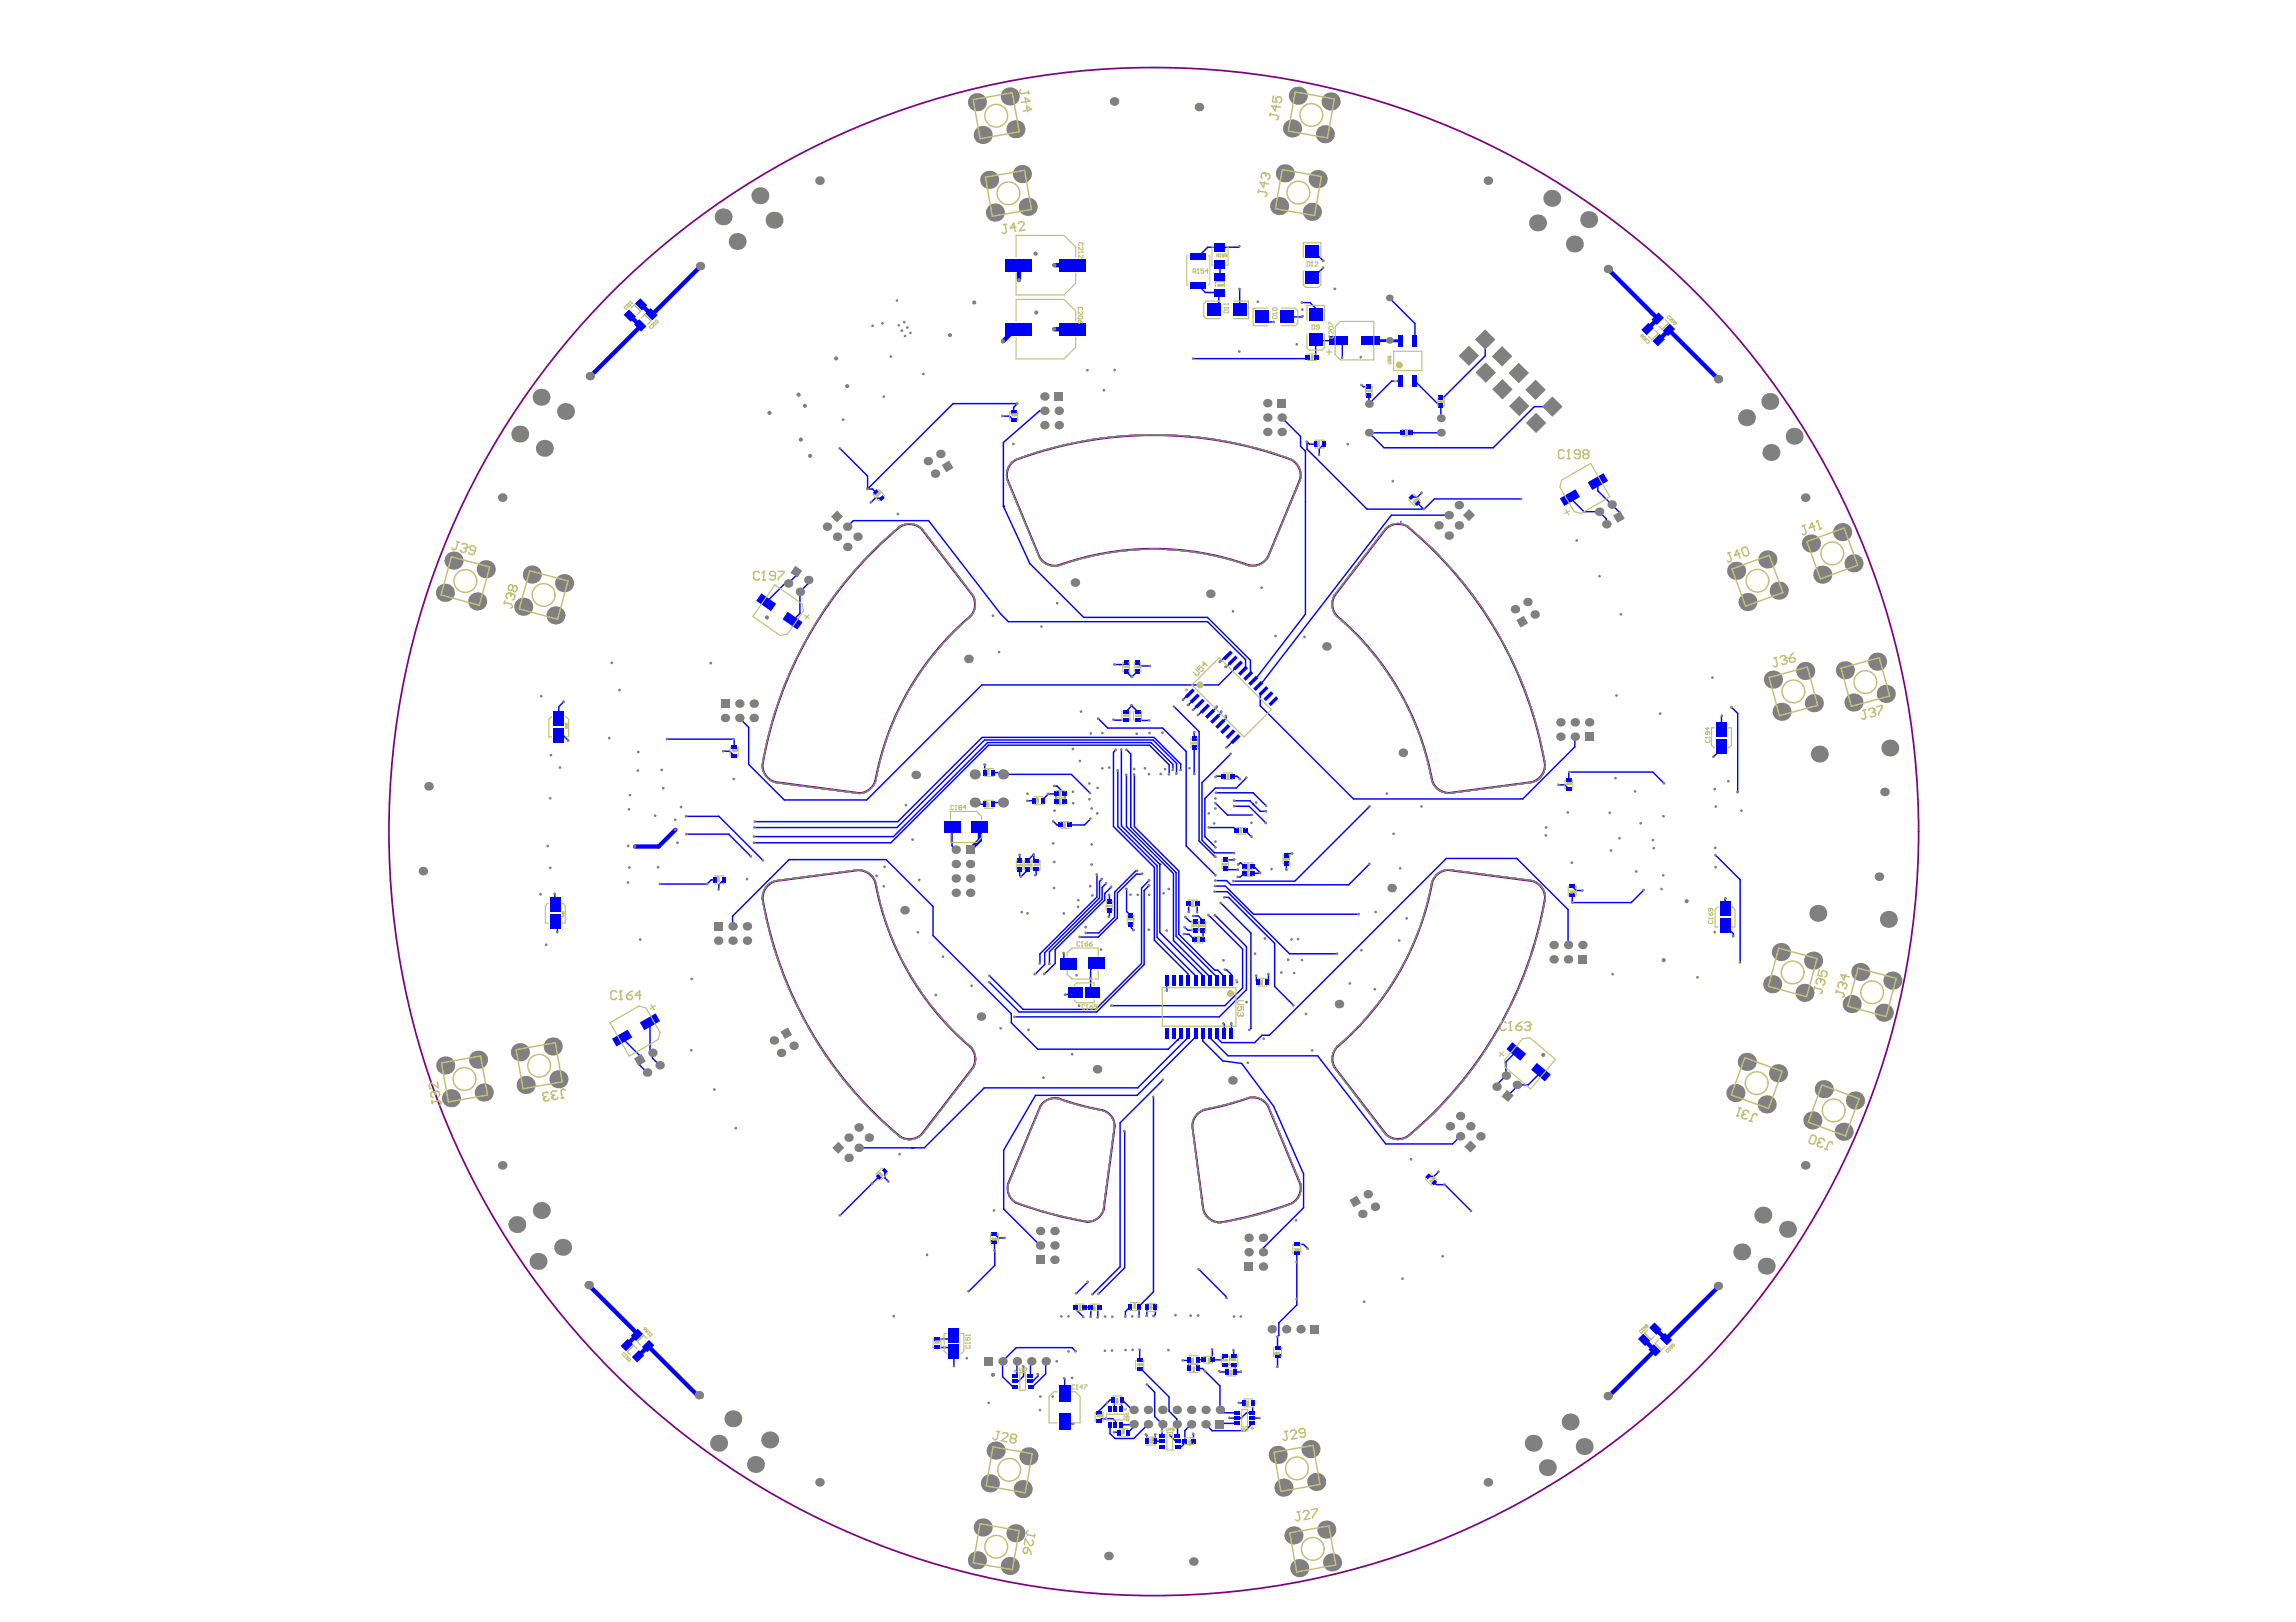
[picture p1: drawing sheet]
<svg xmlns="http://www.w3.org/2000/svg" width="297mm" height="210mm" viewBox="0 0 297 210" stroke-linecap="round" stroke-linejoin="round" font-family="sans-serif">
<path d="M130.9 59.8l.3-.2a50.8 50.8 0 0 1 36-.1 2.32 2.32 0 0 1 1 2.6l-4.1 10a2.32 2.32 0 0 1-2.6 1.1 36.7 36.7 0 0 0-24.7 .1 2.25 2.25 0 0 1-2.4-1.2l-4.1-10a2.26 2.26 0 0 1 .6-2.3zM112.9 71.3l3.5-3.2a2.32 2.32 0 0 1 2.9 .3l6.6 8.7a2.26 2.26 0 0 1-.4 2.7 36.5 36.5 0 0 0-12.2 21.2 2.29 2.29 0 0 1-2.2 1.7l-10.8-1.4a2.35 2.35 0 0 1-1.7-2.3 51.4 51.4 0 0 1 14.3-27.7zM179.2 68.4a2.32 2.32 0 0 1 2.9-.3 51.1 51.1 0 0 1 17.8 30.9 2.27 2.27 0 0 1-1.7 2.3l-10.8 1.4a2.37 2.37 0 0 1-2.2-1.7 36.9 36.9 0 0 0-12.5-21.4 2.3 2.3 0 0 1-.1-2.6zM99.3 114.6l.6-.5 .4-.1 10.8-1.5a2.37 2.37 0 0 1 2.2 1.7 36.9 36.9 0 0 0 12.5 21.5 2.3 2.3 0 0 1 .1 2.5l-6.6 8.6a2.29 2.29 0 0 1-2.8 .4 51.1 51.1 0 0 1-17.9-31 2.44 2.44 0 0 1 .7-1.6zM185.8 113.2a2.16 2.16 0 0 1 1.7-.7l10.7 1.4a2.35 2.35 0 0 1 1.7 2.3 51.1 51.1 0 0 1-17.9 31 2.36 2.36 0 0 1-2.8-.4l-6.6-8.7a2.35 2.35 0 0 1 .4-2.7 36.4 36.4 0 0 0 12.2-21.1l.2-.5zM135 142.8a2.08 2.08 0 0 1 2-.6 35 35 0 0 0 5.7 1.5 2.15 2.15 0 0 1 1.5 2l-1.5 10.8a2.14 2.14 0 0 1-2 1.6 45.5 45.5 0 0 1-9.4-2.6 2.11 2.11 0 0 1-.8-2.3l4.1-10zM154.9 144.1l.9-.5a40.9 40.9 0 0 0 5.9-1.6 2.23 2.23 0 0 1 2.4 1.1l4.2 10.1a2.22 2.22 0 0 1-1.2 2.6 49.2 49.2 0 0 1-9.2 2.5 2.31 2.31 0 0 1-2.3-1.8l-1.4-10.7a2.29 2.29 0 0 1 .7-1.7z" fill="none" stroke="#808080" stroke-width=".13"/>
<path d="M222.2 48.9h.2M222.8 92.6l-.1 .1M224 91.5l.8 .8M224.3 120.8v.4M222.3 166.4v.2" fill="none" stroke="#00f" stroke-width=".19"/>
<g fill="#00f">
<circle cx="215.5" cy="173.3" r=".28"/>
<circle cx="214.1" cy="174.8" r=".28"/>
</g>
<g fill="none" stroke="#00f" stroke-width=".19">
<path d="M131.8 36.2l.1 .1M155 36.9l1 1h1.7v1.6l-.6 .6M157.8 34.3v1.5M160.4 31.9l-.1 .1h-4.1l-1.2 1.2M160.4 37.4v2.7M168.4 39.2h1.1l.7 .7v.8M169.7 32.6h.3l1.2 1.2M171.2 34.7l-1.2 1.2h-.3M179.7 38.6l3.4 3.3v2.2M208.1 34.7v.2M82.8 42.1v.2M84.3 40.7h.1"/>
<path d="M108.7 58l3.5 3.6v1.7M129.7 53.9h.9l.5 .5M131.1 53.3v-.6l.5-.5h-8.3l-11.1 11.1M135.1 53.2h-.6l-4.7 4.1v8.2M163.2 41l.7 .7h.9M165.8 54l2.5 2.5v1.3l.6 .6v21.1l-6.6 8.5M168.5 40.9l-.1 .1h-1.8M169.2 46.2l-.2 .2h-14.6M170.2 57.5h-.8l-.3-.3v.9l7.8 7.8h7.3l1.4-1.3h11.2M170.3 46.2l-.1-.1v-2.1l.1 .1h2.9l.5 .4v1.8M171.3 57.5l-.6 .6v.8M176.2 49.8l.2 .2h.7"/>
<path d="M177.1 52.3h.1M177.1 51.2v1.1M177.1 56h4.3M181.2 49.3h-1.1l-3 3M183.1 49.3l3.3 3.4v1.4M186.4 56h-3.9M192.1 43.9v2.2l-5.3 5.3h-.4M200.8 52.6h-2.3l-5.3 5.3h-14.1l-2-1.9M103 74v.4l-1 1.1h-.4l-2.5 2.4M104.6 75.1v.4l-1.1 1.1v2.8l-1 .9M109.6 68.2l.8-.8h9.7l9.3 12 1.1 1.1h25.7l4.9 4.9v1.1l-.3 .3M112.2 63.3h.7l.4 .4"/>
<path d="M114.1 64.5h-.9l-.5 .5M129.8 65.5h.1M129.8 65.5l3.4 7.4 7 7h16l5.6 5.6v1.7l-.3 .2M183.4 65.1l.8 .8M183.9 63.8l-.5 .5h-.8M187.4 66.7h-7.4l-16.9 21.8M203.1 64.4l1.8 1.8h2l.9 1v.6M206.7 62.3v1.2l2.7 2.7v.7M72.3 95.1h.5l.7 .7M73 90.8l-.7 .7v1.5M86.3 95.7h8.6l.1 1M93.6 97.2h.8l.6 .6"/>
<path d="M127.4 98.9h.1M127.4 98.9v1.1M128.5 100h1.1l.2 .2h8.8l2.4 2.4M142.1 93l1.2 1.2h7.1l3.1 3.1v12.2l3.8 3.8M144.1 93.1l1.6 .1M144.3 97.1l-.2 .2v9.7l5.2 5.2v9.5l4.4 4.3v.8M144.6 99.7v7.3l5.1 5v9.3l5 5v.5M145.1 97v9.9l4.9 5M145.7 86.9l.7 .7 .8-.7M145.7 85.8l-.3 .2h-1.2M145.7 97l.6 .6v9.5l5.9 5.8v8.3l5.3 5.3v.3M146.4 91.3h.1"/>
<path d="M146.4 91.3v.1l-.7 .7M146.4 91.3l.8 .8M147.2 85.8l.4 .4h1.2M147.2 93.2h1.5M151.7 99.6v-.7l-2.8-2.8h-21.1l-12.2 12.2h-18M151.9 91.4l3.2 3.3v14.1l2.2 2.1M152.7 99.7v-.8l-3.4-3.5h-22.2l-11 10.9h-18.4M153.7 91.2h.1M153.9 89.7l-.8 .8v.1M154.5 96.7v3.5M154.5 94.8v.8M154.6 90.4l-.9 .8"/>
<path d="M155.2 91.1l-.8 .8M155.9 91.7l-.9 .8M157.4 91.4l-.9 1M158 92.1v.1l-.8 .8M158.6 92.6v.3l-.7 .8M158.8 84.8h-.1l-.9 .9M159.2 97.6l-3.7 3.7v7.4l1.6 1.7h2.6M159.5 85.5l-.9 .8M159.8 95.7h.1M159.8 95.7l-1.1 1M160.2 86.1l-2.6 2.5h-30.6l-14.9 14.9h-10.6l-4.6-4.6v-4.8l-1.2-1.2M162.6 87.7l-.5 .4"/>
<path d="M163.2 88.4l-.4 .4M163.5 89.4l-.5 .4v1.5l12.1 12.1h21.9l6.7-6.7v-1.4M222.7 92.7v1.7M222.7 96.5v.4l-1 1M224.8 92.3v10.2M71.8 115.7v1.4M71.8 119.3l.3 .2v1.1M88.8 105.6h4.2l5.7 5.8M88.8 107.9h5.5l2.9 2.9M92.5 113.9h-.5l-.5 .5h-6.1M93.6 113.9l-.6 .6v.6M94.8 119.9v-1.3l7.3-7.4h12.5l6.1 6.1v3.8l10.1 10.1v1.2l3.5 3.4h16.8l1.2-1.2"/>
<path d="M123.2 107v2.5l.5 .5M126.1 103.9l.2 .2h1.1M129.8 103.9h-1.1l-.2 .2M131.9 112.5v.8l.2 .2 .8-1M131.9 110.6v.8M132.9 111.4l.8-.8v.5l.3 .3M132.9 103.6h.1M132.9 103.6h.9M134 112.5v.7l-.1 .1M134.9 103.6v-.1l.7-.8h1v1M136.3 106.3l.4 .5h.5M136.4 101.7h.3l1.1 1"/>
<path d="M137.7 102.8v.9M137.8 102.7l-.1 .1M141.1 106l-.8 .8h-2M141.9 113.2v2.9l-7.4 7.3v1.3M142.6 113.8l-.4 .3v2.1l-7 7.1v1.5l-1.3 1.3M143.1 114.3l-.5 .6v1.5l-6.8 6.8v1.5M143.5 115.8v.9M143.5 117.8v.8M143.8 114.8l-.9 .8v.9l-6.4 6.4v1.8l-1.4 1.3M145.7 100.3v6.7l6.1 6v8.7l4.7 4.7v.4M145.7 115v3l.6 .5M146.3 119.6l.1 .1v.4l.3 .3"/>
<path d="M146.8 100.2v6.8l5.7 5.7v8.2l4.6 4.6h.4l.9 .9v.4M147.1 112.7h-.1l-2.8 2.7v3.3l-2 2h-1.7M147.8 113.1h-.8l-2.4 2.5v3.2l-2.5 2.5h-2.4M148.7 113.9l-1 1v9.8l-6 5.9h-9.3l-4.4-4.3M148.7 114.6l-.7 .6v9.6l-6.1 6.2h-10.1l-3.8-3.9M150 111.9h.1M150 111.9v8.8l5.6 5.5v.6M151.3 100.2v-1.2l-2.6-2.6h-20.8l-12.6 12.7h-17.7M152.2 100.1v-1.3l-3-3h-21.8l-11.4 11.3h-18.4M153.4 118.7l.5 .6h.7M153.8 116.9v1.1M154.4 118.5h.6l.6 .6v.2"/>
<path d="M154.9 116.9v1.1M156.4 118.4l4.4 4.4v5.1l-2.3 2.2h-14.7M156.4 107.1h3.2l.4 .4M157.2 115.4h1.6l8 8h6.2M157.2 118.4l4.1 4.1v5.6l-3.6 3.5h-26.4M157.2 114.7h1.3l3.7 3.6h13.6M157.3 103.9l1.5 1.6h3.2M157.3 102.6h4.8l1.7 1.7M157.9 116.9l3.9 3.8v12.4l-.2 .2M158.3 100.5h-.9h-.1M158.4 116.1h.5l6 6v5.6l2.5 2.4M158.5 112.4l.2 .1h1.5"/>
<path d="M159.4 100.5h.6l.5 .4M159.7 103.6h2l1.3 1.4h.8M159.7 111.2l-1.2 .1M159.7 104.3h1.9l2.2 2.2M160.2 111.9l.3-.3 .4 .5M160.9 113l-.4 .5h-.3M161.1 107.5l.8 .8M161.3 100.6l-1.4 1.4h-2.7l-1.3 1.3v5l1.4 1.4M162.1 112.1h.1l.9 .9h-1M162.1 104v.1M166.4 111.8l.1 .7M167.2 110.5h-.6l-.2 .1"/>
<path d="M177.2 111.8l-2.7 2.7h-15.3l-.5-.5h-1.4M177.2 104.4l-9.7 9.6h-7.9M201.7 101.6h.7l.6 .5M203 101v-1v-.1h10.8l1.5 1.5M203.4 114.7l.5 .5h.8M212.7 115.2l-1.7 1.6h-7.5l-.1-1M222 110.7l3.1 3.1v10.7M223.2 119.8l1.1 1M223.3 116.3l-.1 .1v1.2M80.5 134.3l2.3 2.3v1.3l.9 .9M84.1 132.2v3.7l.3 .3v.7l.9 1M137.6 123.4v.7l.7 .6 .5-.5"/>
<path d="M139.2 128.7h-1.4M141.3 128.7l.2 .2M141.9 124.7l-.8 .8v2.7l.3 .3M150.5 139.8l-5.6 5.5v18.6l-3.6 3.6M150.9 126.8v1.4M152.3 134.6h.1M152.8 133.8l.1 .2-.6 .6M153.2 120.9h.6l.7 .7M153.3 120l.4 .4h1.9v1.2M153.7 133.8v.4l-6.5 6.6h-19.9l-7.7 7.7h-8.5M154.7 133.8v.4l-7.6 7.5h-13.1l-4.2 7.1v7.7l4.8 4.7M155.6 133.8v.9l2.6 2.6 2.4 .3 4.2 5.6 3.8 8.7v4.4l-5.2 5.2v.5"/>
<path d="M156.5 133.8v.5l2.4 2.3h11.6l8.8 11.4h8.6l1-.9M158.3 132.4l.1 .1v1.3M158.5 125.5h.2l.6 .6v.7M159.3 132.4v1.4M162.5 126.3v.6l.3 .2M164.1 126.1v.8l-.2 .2M196.2 136.1l-1.4 1.3v1.8l-1.2 1.2v.2M199.3 138.8l-1.6 1.6h-1.5v.2l-1.2 1.2M202.9 122.3v-4.6l-6.7-6.6h-9.1l-22.9 22.9h-.9l-1 .9h-4.2l-.6-.6v-.5M112.8 153.2h.1M113.7 152.3l-5 5M114.5 151.5v.9l.5 .5"/>
<path d="M117.9 148.5h.1M118.1 148.5h.1M128.7 159.7l.5 .5h.8M145.4 146.4l.1 .1v17.6l-3.4 3.3M149.2 142v25.2l-1.8 1.8v1.4M185.6 153l.2 .3h1.1l3.4 3.4M186.1 151.6l-.6 .6h-.7M82.4 172.5v.2M121.2 174.4h1.7l.5 .5v1.9M123.5 172.7l-.6 .6-1.7-.1M128.7 160.8v3l-3.4 3.3M131.6 176.2v1.6l-.3 .3"/>
<path d="M132.4 176.8v1.3l-.7 .7h-.4M133.4 176.2l-.1 .1v1.8M134.3 177.8v.3l-.7 .7h-.3M135.3 176.2v1.6l-1.7 1.7h-.3M137.7 178.4v1.7M139.1 169.2v.2l1.1 1M139.2 174.9l-.5-.5h-7.2l-1.8 1.8v2l1.3 1.3h.3M140.3 169.2h.8v1.2M140.7 165.9l-1.4 1.5M142.3 169.2l-.3 .2v1.1M146.3 169.1l-.7 .6v.7M147.4 177.2h.2l3.6 3.6v1.8l1 1 .1 2.2"/>
<path d="M147.5 174.7l-.1 1.4M148.4 169.2v1.1M148.4 179.2l1 1v3.1l1 1-.1 1.5M149.5 169.2v.9l-.3 .2M153 176.1h.8l.1-.1v1.1M153.9 177.1h.1M155 177.1h.6l2.2 2.3v3.1l.4 .3h1.8M155 176h.7M155.1 164.3l3.6 3.5v.2M156.8 174.6v1.4M157.8 177.4l.1 .1h.8M158.5 176.6h1.1l.2 .2v.7h.8"/>
<path d="M158.5 175.5l-.5 .5h-1.1M159.6 174.7v.8M165.3 175.5v1.4M167.8 161h.8l.6 .6M167.8 162.1v6.8l-2.4 2.3v1.6l-.1 .2v1.4M90.2 180.6h.2M138.9 184.3h-.7l-.5 .4M142.1 183.8l.1 .1 .3-.3h1.5l.3 .3v.2M144.1 185.4h.7M144.3 182.4l-.1-.2v-.9l-.2-.1h-.4l-1.4 1.4v.2M145 184.4h1.6l.1-.1v.3l-.8 .8M145.1 181.2h.2l1.2 1.3h.2"/>
<path d="M145.1 181.2v1.1l-.1 .1M148.3 185.7h.1v.8M148.5 184.3l-1.8 1.9h-2.5l-.6-.7v-1.1M149.5 185.6v.7l.1 .2h.7M151.4 185.7l.7 .8h.2M152.3 186.5h.1M154.1 184.3l-.8 .8v1.7l-.5 .4h-.5M154.4 185.6v.9M160 184.2h-2.1l-.1 .1M160.3 181.5l.7 .1M162 183.5h.9M162 184.2l-.9 1h-4.3l-.8-.9"/>
<path d="M162.1 181.6l-.1 1.2h-.7l-.7 .7h-1.5M208 180.7h.2"/>
</g>
<path d="M177.4 44.1h3.8" fill="none" stroke="#00f" stroke-width=".37"/>
<g fill="none" stroke="#00f" stroke-width=".56">
<path d="M82.9 39.4l1.4 1.3M90.5 34.6l-6.1 6.1M131.8 34.3v1.9M136.4 34.3h2.4M208.1 34.9l6.4 6.3-1.4 1.4M81.5 40.8l1.3 1.3M82.8 42.3l-6.5 6.5M131.8 42.6h-.5l-1.5 1.6M136.4 42.6h2.4M214.6 44h.1M214.6 44l1.3-1.3 6.3 6.2M87.4 107.4l-2.2 2.1h-3"/>
<path d="M126.8 107v1.7l-1.3 1.3M76.2 166.3l6.2 6.2M82.4 172.7l-1.3 1.4M83.8 174.2h.1M83.8 174.2l-1.3 1.3M83.8 174.2l6.4 6.4M212.7 173.4l1.4 1.4-5.9 5.9M222.3 166.6l-6.8 6.7-1.3-1.4"/>
</g>
<g fill="#808080">
<circle cx="134.3" cy="177.8" r=".18"/>
<circle cx="132.4" cy="176.8" r=".18"/>
<circle cx="127.9" cy="181.6" r=".18"/>
<circle cx="221.8" cy="120.6" r=".18"/>
<circle cx="218.2" cy="116.6" r=".27"/>
<circle cx="215" cy="115" r=".18"/>
<circle cx="219.6" cy="126.5" r=".18"/>
<circle cx="215.2" cy="124.3" r=".27"/>
<circle cx="221.7" cy="97.9" r=".18"/>
<circle cx="223.6" cy="101.1" r=".18"/>
<circle cx="222.8" cy="92.6" r=".18"/>
<circle cx="214.8" cy="92.3" r=".18"/>
<circle cx="151.9" cy="91.4" r=".18"/>
<circle cx="132.2" cy="118" r=".18"/>
<circle cx="132.9" cy="118.2" r=".18"/>
<circle cx="136.4" cy="114.9" r=".18"/>
<circle cx="161.2" cy="100.6" r=".18"/>
<circle cx="158.7" cy="96.7" r=".18"/>
<circle cx="160.4" cy="100.9" r=".18"/>
<circle cx="145.5" cy="146.4" r=".18"/>
<circle cx="140.7" cy="165.9" r=".18"/>
<circle cx="141.3" cy="167.5" r=".18"/>
<circle cx="142.1" cy="167.4" r=".18"/>
<circle cx="139.2" cy="167.4" r=".18"/>
<circle cx="155.1" cy="164.2" r=".18"/>
<circle cx="158.7" cy="168" r=".18"/>
<circle cx="149.2" cy="141.9" r=".18"/>
<circle cx="150.4" cy="139.7" r=".18"/>
<circle cx="150.9" cy="128.2" r=".18"/>
<circle cx="167.3" cy="130.1" r=".18"/>
<circle cx="140.1" cy="170.4" r=".18"/>
<circle cx="136.4" cy="101.7" r=".18"/>
<circle cx="132.9" cy="102.7" r=".18"/>
<circle cx="135.6" cy="102.7" r=".18"/>
<circle cx="159.2" cy="97.6" r=".18"/>
<circle cx="160.2" cy="111.9" r=".18"/>
<circle cx="160.3" cy="181.5" r=".18"/>
<circle cx="159" cy="183.5" r=".18"/>
<circle cx="115.6" cy="170.3" r=".18"/>
<circle cx="136.2" cy="180.7" r=".18"/>
<circle cx="134.6" cy="182.5" r=".18"/>
<circle cx="137.7" cy="178.4" r=".18"/>
<circle cx="138.7" cy="178.3" r=".18"/>
<circle cx="151.2" cy="174.7" r=".18"/>
<circle cx="142.9" cy="174.8" r=".18"/>
<circle cx="143.9" cy="174.8" r=".18"/>
<circle cx="145.6" cy="174.7" r=".18"/>
<circle cx="146.5" cy="174.7" r=".18"/>
<circle cx="148.4" cy="179.2" r=".18"/>
<circle cx="147.4" cy="174.6" r=".18"/>
<circle cx="157.7" cy="177.4" r=".18"/>
<circle cx="155.9" cy="177.4" r=".18"/>
<circle cx="153" cy="176" r=".18"/>
<circle cx="160.5" cy="177.5" r=".18"/>
<circle cx="154.4" cy="185.6" r=".18"/>
<circle cx="149.4" cy="185.6" r=".18"/>
<circle cx="122.1" cy="173.3" r=".18"/>
<circle cx="122.2" cy="174.4" r=".18"/>
<circle cx="148.3" cy="185.6" r=".18"/>
<circle cx="117.1" cy="43.5" r=".17"/>
<circle cx="117.8" cy="43.1" r=".17"/>
<circle cx="116.7" cy="42.8" r=".18"/>
<circle cx="117.4" cy="42.4" r=".17"/>
<circle cx="116.3" cy="42.1" r=".17"/>
<circle cx="117" cy="41.7" r=".18"/>
<circle cx="167.7" cy="168.1" r=".18"/>
<circle cx="133.9" cy="126.1" r=".18"/>
<circle cx="134.5" cy="124.7" r=".18"/>
<circle cx="135.1" cy="126" r=".18"/>
<circle cx="135.7" cy="124.7" r=".18"/>
<circle cx="133.1" cy="133.3" r=".18"/>
<circle cx="156.4" cy="107.1" r=".18"/>
<circle cx="157.1" cy="106.6" r=".18"/>
<circle cx="97.5" cy="109.1" r=".18"/>
<circle cx="97.6" cy="108.3" r=".18"/>
<circle cx="97.7" cy="106.3" r=".18"/>
<circle cx="97.6" cy="107.1" r=".18"/>
<circle cx="141.1" cy="94.9" r=".18"/>
<circle cx="150.2" cy="100.2" r=".18"/>
<circle cx="151.7" cy="99.6" r=".18"/>
<circle cx="152.7" cy="99.6" r=".18"/>
<circle cx="152.2" cy="100.1" r=".18"/>
<circle cx="150.7" cy="99.5" r=".18"/>
<circle cx="141.1" cy="105.9" r=".18"/>
<circle cx="141.2" cy="104.6" r=".18"/>
<circle cx="151.2" cy="100.2" r=".18"/>
<circle cx="163.8" cy="106.5" r=".18"/>
<circle cx="163.8" cy="105" r=".18"/>
<circle cx="163.8" cy="104.3" r=".18"/>
<circle cx="159.7" cy="104.3" r=".18"/>
<circle cx="159.7" cy="103.6" r=".18"/>
<circle cx="162.5" cy="103.9" r=".18"/>
<circle cx="157.2" cy="103.3" r=".18"/>
<circle cx="157.2" cy="103.9" r=".18"/>
<circle cx="157.3" cy="102.6" r=".18"/>
<circle cx="167.7" cy="157.9" r=".18"/>
<circle cx="161.3" cy="129.7" r=".18"/>
<circle cx="162.5" cy="126.2" r=".18"/>
<circle cx="182" cy="118.8" r=".18"/>
<circle cx="200" cy="108.1" r=".18"/>
<circle cx="200" cy="107.1" r=".18"/>
<circle cx="138.7" cy="136.4" r=".18"/>
<circle cx="129.4" cy="133.1" r=".18"/>
<circle cx="135" cy="139.5" r=".18"/>
<circle cx="131.9" cy="110.6" r=".18"/>
<circle cx="131.1" cy="57.5" r=".18"/>
<circle cx="131.6" cy="52.2" r=".18"/>
<circle cx="129.7" cy="53.8" r=".18"/>
<circle cx="112.2" cy="63.3" r=".18"/>
<circle cx="116.2" cy="66.5" r=".18"/>
<circle cx="112.7" cy="65" r=".18"/>
<circle cx="86.3" cy="95.6" r=".18"/>
<circle cx="85.4" cy="114.4" r=".18"/>
<circle cx="94.9" cy="95.6" r=".18"/>
<circle cx="93.6" cy="97.2" r=".18"/>
<circle cx="94.9" cy="100.8" r=".18"/>
<circle cx="108.7" cy="157.3" r=".18"/>
<circle cx="146.7" cy="120.4" r=".18"/>
<circle cx="148.6" cy="120.3" r=".18"/>
<circle cx="143.4" cy="118.6" r=".18"/>
<circle cx="151.4" cy="185.7" r=".18"/>
<circle cx="91.5" cy="114.4" r=".18"/>
<circle cx="93" cy="115.1" r=".18"/>
<circle cx="96.6" cy="113.8" r=".18"/>
<circle cx="114.9" cy="152.9" r=".18"/>
<circle cx="112.8" cy="153.1" r=".18"/>
<circle cx="174.4" cy="57.5" r=".18"/>
<circle cx="170.6" cy="58.9" r=".18"/>
<circle cx="169.1" cy="57.2" r=".18"/>
<circle cx="184.2" cy="65.9" r=".18"/>
<circle cx="183.9" cy="63.8" r=".18"/>
<circle cx="180.2" cy="62.3" r=".18"/>
<circle cx="139.5" cy="117.4" r=".18"/>
<circle cx="139.5" cy="116.5" r=".18"/>
<circle cx="141.3" cy="115.9" r=".18"/>
<circle cx="139.6" cy="130.2" r=".18"/>
<circle cx="137.8" cy="128.7" r=".18"/>
<circle cx="141.1" cy="126.6" r=".18"/>
<circle cx="144.2" cy="86" r=".18"/>
<circle cx="148.8" cy="86.2" r=".18"/>
<circle cx="146.4" cy="87.6" r=".18"/>
<circle cx="146.3" cy="91.3" r=".18"/>
<circle cx="143.5" cy="99.3" r=".18"/>
<circle cx="144" cy="93.1" r=".18"/>
<circle cx="148.7" cy="93.2" r=".18"/>
<circle cx="133.9" cy="113.3" r=".18"/>
<circle cx="132.1" cy="113.4" r=".18"/>
<circle cx="133.7" cy="110.6" r=".18"/>
<circle cx="132.9" cy="103.6" r=".18"/>
<circle cx="141" cy="102.6" r=".18"/>
<circle cx="138.8" cy="103.9" r=".18"/>
<circle cx="138.8" cy="102.5" r=".18"/>
<circle cx="127.4" cy="98.9" r=".18"/>
<circle cx="136.4" cy="104.9" r=".18"/>
<circle cx="136.3" cy="106.3" r=".18"/>
<circle cx="153.2" cy="120.9" r=".18"/>
<circle cx="164.5" cy="112.5" r=".18"/>
<circle cx="163" cy="113" r=".18"/>
<circle cx="167.2" cy="110.5" r=".18"/>
<circle cx="163.6" cy="121.4" r=".18"/>
<circle cx="167.1" cy="121.6" r=".18"/>
<circle cx="167.9" cy="121.5" r=".18"/>
<circle cx="160" cy="127.1" r=".18"/>
<circle cx="167.4" cy="125.9" r=".18"/>
<circle cx="165.8" cy="125.9" r=".18"/>
<circle cx="158.5" cy="125.5" r=".18"/>
<circle cx="140.9" cy="103.4" r=".18"/>
<circle cx="139.9" cy="92.1" r=".18"/>
<circle cx="140.9" cy="101.4" r=".18"/>
<circle cx="138.8" cy="96.9" r=".18"/>
<circle cx="142" cy="102" r=".18"/>
<circle cx="142.6" cy="99.4" r=".18"/>
<circle cx="151.2" cy="115" r=".18"/>
<circle cx="145.7" cy="115" r=".18"/>
<circle cx="142" cy="105.3" r=".18"/>
<circle cx="148.6" cy="100.2" r=".18"/>
<circle cx="139.7" cy="98.5" r=".18"/>
<circle cx="154.5" cy="100.1" r=".18"/>
<circle cx="156.4" cy="105.3" r=".18"/>
<circle cx="213.8" cy="108.7" r=".18"/>
<circle cx="143.5" cy="115.8" r=".18"/>
<circle cx="157.2" cy="100.5" r=".18"/>
<circle cx="157.2" cy="104.6" r=".18"/>
<circle cx="157.2" cy="108.9" r=".18"/>
<circle cx="150.5" cy="115.6" r=".18"/>
<circle cx="148.7" cy="115.8" r=".18"/>
<circle cx="147.2" cy="115.8" r=".18"/>
<circle cx="146.3" cy="115.8" r=".18"/>
<circle cx="141" cy="114.7" r=".18"/>
<circle cx="141.2" cy="111.9" r=".18"/>
<circle cx="141.2" cy="109.3" r=".18"/>
<circle cx="148.1" cy="99.4" r=".18"/>
<circle cx="138.9" cy="184.2" r=".18"/>
<circle cx="139.1" cy="174.9" r=".18"/>
<circle cx="128.5" cy="177.9" r=".27"/>
<circle cx="125.1" cy="175.8" r=".18"/>
<circle cx="123.4" cy="176.8" r=".18"/>
<circle cx="125.3" cy="167.1" r=".18"/>
<circle cx="148.3" cy="170.3" r=".18"/>
<circle cx="149.2" cy="170.3" r=".18"/>
<circle cx="147.3" cy="170.4" r=".18"/>
<circle cx="142" cy="170.5" r=".18"/>
<circle cx="141.1" cy="170.4" r=".18"/>
<circle cx="138.2" cy="170.4" r=".18"/>
<circle cx="160.5" cy="170.4" r=".18"/>
<circle cx="159.6" cy="170.4" r=".18"/>
<circle cx="143" cy="170.4" r=".18"/>
<circle cx="145.6" cy="170.4" r=".18"/>
<circle cx="146.5" cy="170.4" r=".18"/>
<circle cx="143.9" cy="170.4" r=".18"/>
<circle cx="155" cy="170.2" r=".18"/>
<circle cx="152.1" cy="170.2" r=".18"/>
<circle cx="154" cy="170.3" r=".18"/>
<circle cx="137.3" cy="170.4" r=".18"/>
<circle cx="128.6" cy="156.6" r=".18"/>
<circle cx="128.7" cy="161.9" r=".18"/>
<circle cx="95.2" cy="146" r=".18"/>
<circle cx="92.4" cy="141" r=".18"/>
<circle cx="89.4" cy="135.9" r=".18"/>
<circle cx="109.1" cy="54.3" r=".18"/>
<circle cx="114.3" cy="51.3" r=".18"/>
<circle cx="119.5" cy="48.4" r=".18"/>
<circle cx="186.6" cy="162.6" r=".18"/>
<circle cx="165.2" cy="173" r=".18"/>
<circle cx="190.3" cy="156.7" r=".18"/>
<circle cx="167.7" cy="163.3" r=".18"/>
<circle cx="169.2" cy="161.6" r=".18"/>
<circle cx="182.5" cy="150" r=".18"/>
<circle cx="186.9" cy="153.3" r=".18"/>
<circle cx="186.1" cy="151.6" r=".18"/>
<circle cx="204.7" cy="115.2" r=".18"/>
<circle cx="203.4" cy="116.8" r=".18"/>
<circle cx="203.4" cy="111.6" r=".18"/>
<circle cx="202.8" cy="105.1" r=".18"/>
<circle cx="201.6" cy="101.6" r=".18"/>
<circle cx="203" cy="99.9" r=".18"/>
<circle cx="209.5" cy="108.5" r=".18"/>
<circle cx="212.6" cy="115.2" r=".18"/>
<circle cx="208.4" cy="110.1" r=".18"/>
<circle cx="211.7" cy="112.8" r=".18"/>
<circle cx="215.2" cy="113.3" r=".18"/>
<circle cx="208.3" cy="105.2" r=".18"/>
<circle cx="211.5" cy="102.4" r=".18"/>
<circle cx="212.3" cy="106.5" r=".18"/>
<circle cx="215.2" cy="105.6" r=".18"/>
<circle cx="209" cy="100.7" r=".18"/>
<circle cx="208.6" cy="126.1" r=".18"/>
<circle cx="224.2" cy="121.2" r=".18"/>
<circle cx="223.2" cy="116.3" r=".18"/>
<circle cx="221.8" cy="102.1" r=".18"/>
<circle cx="221.9" cy="109.7" r=".18"/>
<circle cx="222" cy="104.4" r=".18"/>
<circle cx="156.8" cy="174.6" r=".18"/>
<circle cx="153.9" cy="99.4" r=".18"/>
<circle cx="143.2" cy="181.5" r=".18"/>
<circle cx="143.1" cy="183.6" r=".18"/>
<circle cx="136.7" cy="176.2" r=".18"/>
<circle cx="138.2" cy="174.9" r=".18"/>
<circle cx="215.3" cy="101.4" r=".18"/>
<circle cx="209.1" cy="90" r=".18"/>
<circle cx="119.9" cy="162.4" r=".18"/>
<circle cx="142.8" cy="50.5" r=".18"/>
<circle cx="206.9" cy="74.6" r=".18"/>
<circle cx="165.2" cy="176.9" r=".18"/>
<circle cx="153.3" cy="120" r=".18"/>
<circle cx="164.1" cy="126.1" r=".18"/>
<circle cx="150.9" cy="120.4" r=".18"/>
<circle cx="136.4" cy="111.5" r=".18"/>
<circle cx="136.2" cy="109.1" r=".18"/>
<circle cx="142.6" cy="94.9" r=".18"/>
<circle cx="147.1" cy="95" r=".18"/>
<circle cx="148.7" cy="94.9" r=".18"/>
<circle cx="150.4" cy="94.8" r=".18"/>
<circle cx="161.9" cy="108.3" r=".18"/>
<circle cx="154.5" cy="94.7" r=".18"/>
<circle cx="157.4" cy="91.4" r=".18"/>
<circle cx="158" cy="92.1" r=".18"/>
<circle cx="158.6" cy="92.6" r=".18"/>
<circle cx="155" cy="92.5" r=".18"/>
<circle cx="154.3" cy="91.9" r=".18"/>
<circle cx="153.7" cy="91.2" r=".18"/>
<circle cx="153.1" cy="90.6" r=".18"/>
<circle cx="158.5" cy="86.3" r=".18"/>
<circle cx="157.8" cy="85.7" r=".18"/>
<circle cx="159.3" cy="132.4" r=".18"/>
<circle cx="158.3" cy="132.4" r=".18"/>
<circle cx="143.7" cy="114.8" r=".18"/>
<circle cx="141.9" cy="113.2" r=".18"/>
<circle cx="142.5" cy="113.7" r=".18"/>
<circle cx="143.1" cy="114.3" r=".18"/>
<circle cx="146.7" cy="100.3" r=".18"/>
<circle cx="144.4" cy="97" r=".18"/>
<circle cx="145.7" cy="97" r=".18"/>
<circle cx="145.1" cy="97" r=".18"/>
<circle cx="146.7" cy="99.5" r=".18"/>
<circle cx="144.6" cy="99.7" r=".18"/>
<circle cx="145.7" cy="100.3" r=".18"/>
<circle cx="177.2" cy="111.8" r=".18"/>
<circle cx="177.2" cy="104.3" r=".18"/>
<circle cx="173" cy="123.4" r=".18"/>
<circle cx="175.8" cy="118.3" r=".18"/>
<circle cx="161.6" cy="133.3" r=".18"/>
<circle cx="142.1" cy="93" r=".18"/>
<circle cx="157.2" cy="109.7" r=".18"/>
<circle cx="159.7" cy="110.4" r=".18"/>
<circle cx="161.9" cy="106.5" r=".18"/>
<circle cx="162" cy="105.5" r=".18"/>
<circle cx="157.2" cy="110.9" r=".18"/>
<circle cx="159.7" cy="111.2" r=".18"/>
<circle cx="157.2" cy="113.3" r=".18"/>
<circle cx="159.6" cy="114" r=".18"/>
<circle cx="157.2" cy="113.9" r=".18"/>
<circle cx="157.2" cy="114.7" r=".18"/>
<circle cx="157.1" cy="115.4" r=".18"/>
<circle cx="158.4" cy="116.1" r=".18"/>
<circle cx="153.8" cy="118" r=".18"/>
<circle cx="154.9" cy="118" r=".18"/>
<circle cx="157.9" cy="116.8" r=".18"/>
<circle cx="143.8" cy="130.1" r=".18"/>
<circle cx="131.2" cy="131.6" r=".18"/>
<circle cx="158.3" cy="124.3" r=".18"/>
<circle cx="153.4" cy="118.7" r=".18"/>
<circle cx="154.4" cy="118.5" r=".18"/>
<circle cx="140.5" cy="120" r=".18"/>
<circle cx="140.5" cy="120.7" r=".18"/>
<circle cx="139.7" cy="121.3" r=".18"/>
<circle cx="156.3" cy="118.4" r=".18"/>
<circle cx="157.2" cy="118.4" r=".18"/>
<circle cx="166.4" cy="112.5" r=".18"/>
<circle cx="160.1" cy="112.5" r=".18"/>
<circle cx="160.1" cy="113.5" r=".18"/>
<circle cx="162.4" cy="123.4" r=".18"/>
<circle cx="116.4" cy="149.4" r=".18"/>
<circle cx="108.2" cy="46.4" r=".27"/>
<circle cx="114.2" cy="41.8" r=".18"/>
<circle cx="130" cy="160.2" r=".18"/>
<circle cx="144.1" cy="185.3" r=".18"/>
<circle cx="137.6" cy="123.3" r=".18"/>
<circle cx="122.9" cy="43.4" r=".27"/>
<circle cx="166.6" cy="124.2" r=".18"/>
<circle cx="168.4" cy="124.2" r=".18"/>
<circle cx="181.4" cy="165.5" r=".18"/>
<circle cx="137.6" cy="118.2" r=".18"/>
<circle cx="176.5" cy="168.5" r=".18"/>
<circle cx="213.9" cy="109.8" r=".18"/>
<circle cx="225.3" cy="104.9" r=".18"/>
<circle cx="134.6" cy="180.7" r=".18"/>
<circle cx="160.3" cy="45.5" r=".18"/>
<circle cx="204" cy="70" r=".18"/>
<circle cx="209.7" cy="79.5" r=".18"/>
<circle cx="196.8" cy="64.6" r=".18"/>
<circle cx="176.1" cy="49.8" r=".18"/>
<circle cx="171.2" cy="33.8" r=".18"/>
<circle cx="171.2" cy="34.6" r=".18"/>
<circle cx="160.3" cy="37.4" r=".18"/>
<circle cx="160.3" cy="31.9" r=".18"/>
<circle cx="168.5" cy="40.9" r=".18"/>
<circle cx="168.5" cy="40.1" r=".18"/>
<circle cx="172.7" cy="37.4" r=".18"/>
<circle cx="162.7" cy="39.1" r=".18"/>
<circle cx="164.8" cy="41.7" r=".18"/>
<circle cx="173.6" cy="46.3" r=".18"/>
<circle cx="176" cy="46.2" r=".18"/>
<circle cx="168.4" cy="39.1" r=".18"/>
<circle cx="154.4" cy="46.4" r=".18"/>
<circle cx="136.4" cy="34.3" r=".27"/>
<circle cx="134" cy="32.8" r=".27"/>
<circle cx="131.8" cy="36.3" r=".27"/>
<circle cx="134.1" cy="40.4" r=".27"/>
<circle cx="144.2" cy="47.9" r=".18"/>
<circle cx="140.7" cy="47.9" r=".18"/>
<circle cx="136.4" cy="42.6" r=".27"/>
<circle cx="129.7" cy="44.1" r=".27"/>
<circle cx="116" cy="38.9" r=".18"/>
<circle cx="126" cy="39.1" r=".27"/>
<circle cx="112.9" cy="42.2" r=".18"/>
<circle cx="115.2" cy="46.1" r=".18"/>
<circle cx="109.6" cy="50" r=".27"/>
<circle cx="108.6" cy="58" r=".18"/>
<circle cx="104.1" cy="52.5" r=".27"/>
<circle cx="103.6" cy="56.9" r=".27"/>
<circle cx="104.8" cy="59" r=".27"/>
<circle cx="103.3" cy="51.1" r=".27"/>
<circle cx="99.6" cy="53.4" r=".27"/>
<circle cx="167.8" cy="44.6" r=".18"/>
<circle cx="162.9" cy="183.5" r=".18"/>
<circle cx="222" cy="112.2" r=".18"/>
<circle cx="159.6" cy="174.7" r=".18"/>
<circle cx="221.9" cy="110.7" r=".18"/>
<circle cx="225.1" cy="124.5" r=".18"/>
<circle cx="224" cy="91.5" r=".18"/>
<circle cx="224.8" cy="102.5" r=".18"/>
<circle cx="134.7" cy="81.1" r=".18"/>
<circle cx="136.8" cy="78.1" r=".18"/>
<circle cx="129.2" cy="84.4" r=".18"/>
<circle cx="128.5" cy="79.7" r=".18"/>
<circle cx="118.1" cy="108.6" r=".18"/>
<circle cx="117.2" cy="104.2" r=".18"/>
<circle cx="118.9" cy="113.9" r=".18"/>
<circle cx="114.4" cy="112.2" r=".18"/>
<circle cx="163.5" cy="134.4" r=".18"/>
<circle cx="161.4" cy="137.5" r=".18"/>
<circle cx="169" cy="131.2" r=".18"/>
<circle cx="169.8" cy="135.9" r=".18"/>
<circle cx="180.3" cy="107.9" r=".18"/>
<circle cx="181.1" cy="112.4" r=".18"/>
<circle cx="179.4" cy="102.7" r=".18"/>
<circle cx="183.9" cy="104.4" r=".18"/>
<circle cx="165" cy="82.3" r=".18"/>
<circle cx="168.8" cy="82.4" r=".18"/>
<circle cx="159.5" cy="79.1" r=".18"/>
<circle cx="163.2" cy="76.1" r=".18"/>
<circle cx="176.1" cy="123" r=".18"/>
<circle cx="174.6" cy="127.3" r=".18"/>
<circle cx="178" cy="118" r=".18"/>
<circle cx="181" cy="121.7" r=".18"/>
<circle cx="121.1" cy="128.8" r=".18"/>
<circle cx="125.7" cy="127.6" r=".18"/>
<circle cx="118.7" cy="120.6" r=".18"/>
<circle cx="122" cy="123.8" r=".18"/>
<circle cx="85.6" cy="99.6" r=".18"/>
<circle cx="82.5" cy="99.7" r=".18"/>
<circle cx="81.5" cy="102.9" r=".18"/>
<circle cx="85.8" cy="102" r=".18"/>
<circle cx="88.1" cy="104.4" r=".18"/>
<circle cx="84.8" cy="105.6" r=".18"/>
<circle cx="87.3" cy="107.4" r=".18"/>
<circle cx="87.4" cy="106.1" r=".18"/>
<circle cx="87.6" cy="109.1" r=".18"/>
<circle cx="82.1" cy="109.5" r=".18"/>
<circle cx="81.3" cy="109.5" r=".18"/>
<circle cx="81.4" cy="112.3" r=".18"/>
<circle cx="85.1" cy="112.2" r=".18"/>
<circle cx="82.6" cy="97.3" r=".18"/>
<circle cx="92" cy="85.8" r=".18"/>
<circle cx="72.9" cy="90.8" r=".18"/>
<circle cx="70" cy="90.1" r=".18"/>
<circle cx="72.4" cy="99.3" r=".18"/>
<circle cx="71.2" cy="103.3" r=".18"/>
<circle cx="82.8" cy="121.6" r=".18"/>
<circle cx="71.8" cy="115.7" r=".18"/>
<circle cx="69.9" cy="115.7" r=".18"/>
<circle cx="72.1" cy="120.6" r=".18"/>
<circle cx="70.7" cy="122.3" r=".18"/>
<circle cx="71.2" cy="112.3" r=".18"/>
<circle cx="70.9" cy="109.5" r=".18"/>
<circle cx="81.4" cy="104.7" r=".18"/>
<circle cx="113.4" cy="113.3" r=".18"/>
<circle cx="98.7" cy="111.3" r=".18"/>
<circle cx="88.8" cy="105.6" r=".18"/>
<circle cx="97.1" cy="110.8" r=".18"/>
<circle cx="88.8" cy="107.9" r=".18"/>
<circle cx="147.1" cy="112.7" r=".18"/>
<circle cx="147.8" cy="113.1" r=".18"/>
<circle cx="142.4" cy="122.9" r=".18"/>
<circle cx="78.8" cy="95.5" r=".18"/>
<circle cx="80.1" cy="89.3" r=".18"/>
<circle cx="71.3" cy="97.7" r=".18"/>
<circle cx="73.5" cy="95.8" r=".18"/>
<circle cx="79.1" cy="85.8" r=".18"/>
<circle cx="89.5" cy="126.7" r=".18"/>
<circle cx="221.5" cy="87.7" r=".18"/>
<circle cx="99.2" cy="79.9" r=".27"/>
<circle cx="199.7" cy="136.5" r=".27"/>
<circle cx="81.3" cy="114.2" r=".18"/>
<circle cx="177.9" cy="128" r=".18"/>
<circle cx="139.3" cy="126.2" r=".18"/>
<circle cx="128" cy="127.1" r=".18"/>
<circle cx="128" cy="126.3" r=".18"/>
<circle cx="148.7" cy="114.6" r=".18"/>
<circle cx="148.7" cy="113.9" r=".18"/>
<circle cx="114.3" cy="114.7" r=".18"/>
<circle cx="179.7" cy="44" r=".44"/>
<circle cx="164.5" cy="172" r=".55"/>
<circle cx="161.5" cy="160.2" r=".55"/>
<circle cx="154.1" cy="182.5" r=".55"/>
<circle cx="146.7" cy="182.5" r=".55"/>
<circle cx="136.4" cy="163" r=".55"/>
<circle cx="94.8" cy="119.9" r=".55"/>
<circle cx="204.7" cy="122.3" r=".55"/>
<circle cx="201.9" cy="93.5" r=".55"/>
<circle cx="201.9" cy="95.3" r=".55"/>
<circle cx="161.5" cy="162" r=".55"/>
<circle cx="154.1" cy="184.3" r=".55"/>
<circle cx="146.7" cy="184.3" r=".55"/>
<circle cx="136.4" cy="161.2" r=".55"/>
<circle cx="136.4" cy="159.3" r=".55"/>
<circle cx="133.4" cy="176.2" r=".55"/>
<circle cx="97.5" cy="92.9" r=".55"/>
<circle cx="97.5" cy="91.1" r=".55"/>
<circle cx="179.7" cy="38.6" r=".44"/>
<circle cx="94.8" cy="121.7" r=".55"/>
<circle cx="186.4" cy="56" r=".51"/>
<circle cx="177.1" cy="56" r=".51"/>
<circle cx="168.3" cy="172" r=".55"/>
<circle cx="166.4" cy="172" r=".55"/>
<circle cx="164" cy="55.9" r=".55"/>
<circle cx="165.8" cy="55.9" r=".55"/>
<circle cx="157.8" cy="182.5" r=".55"/>
<circle cx="156" cy="182.5" r=".55"/>
<circle cx="152.2" cy="182.5" r=".55"/>
<circle cx="150.4" cy="182.5" r=".55"/>
<circle cx="148.5" cy="182.5" r=".55"/>
<circle cx="137" cy="53.2" r=".55"/>
<circle cx="135.1" cy="53.2" r=".55"/>
<circle cx="123.7" cy="115.5" r=".55"/>
<circle cx="125.5" cy="115.5" r=".55"/>
<circle cx="96.6" cy="119.9" r=".55"/>
<circle cx="243.7" cy="131.1" r="1.17"/>
<circle cx="244.3" cy="119" r="1.1"/>
<circle cx="243.1" cy="113.5" r=".56"/>
<circle cx="243.8" cy="102.5" r=".56"/>
<circle cx="244" cy="89.8" r="1.17"/>
<circle cx="231.3" cy="159.1" r="1.1"/>
<circle cx="230.4" cy="123.2" r="1.17"/>
<circle cx="224.5" cy="141.5" r="1.17"/>
<circle cx="226" cy="137.4" r="1.17"/>
<circle cx="226.1" cy="77.9" r="1.17"/>
<circle cx="225.9" cy="54.1" r="1.1"/>
<circle cx="205.6" cy="93.5" r=".55"/>
<circle cx="208.5" cy="65.3" r=".55"/>
<circle cx="206.9" cy="66.2" r=".55"/>
<circle cx="208" cy="34.8" r=".55"/>
<circle cx="203.1" cy="184" r="1.1"/>
<circle cx="201" cy="122.3" r=".55"/>
<circle cx="202.9" cy="122.3" r=".55"/>
<circle cx="201" cy="124.2" r=".55"/>
<circle cx="202.9" cy="124.2" r=".55"/>
<circle cx="203.7" cy="93.5" r=".55"/>
<circle cx="203.7" cy="95.3" r=".55"/>
<circle cx="196.2" cy="140.4" r=".55"/>
<circle cx="196" cy="78.8" r=".55"/>
<circle cx="197.6" cy="77.9" r=".55"/>
<circle cx="188.9" cy="147.1" r=".55"/>
<circle cx="191.5" cy="147.1" r=".55"/>
<circle cx="188.9" cy="144.4" r=".55"/>
<circle cx="188.7" cy="65.4" r=".55"/>
<circle cx="186.4" cy="54.1" r=".51"/>
<circle cx="177.9" cy="156.2" r=".55"/>
<circle cx="176.9" cy="154.5" r=".55"/>
<circle cx="177.1" cy="52.3" r=".51"/>
<circle cx="172.3" cy="202.2" r="1.17"/>
<circle cx="173.2" cy="129.9" r=".56"/>
<circle cx="171.6" cy="83.7" r=".56"/>
<circle cx="171.4" cy="17.4" r="1.17"/>
<circle cx="164" cy="54" r=".55"/>
<circle cx="164" cy="52.2" r=".55"/>
<circle cx="165.8" cy="54" r=".55"/>
<circle cx="166.2" cy="22.4" r="1.17"/>
<circle cx="167.2" cy="16.6" r="1.17"/>
<circle cx="154.4" cy="202.1" r=".56"/>
<circle cx="156" cy="184.3" r=".55"/>
<circle cx="152.2" cy="184.3" r=".55"/>
<circle cx="150.4" cy="184.3" r=".55"/>
<circle cx="148.5" cy="184.3" r=".55"/>
<circle cx="143.4" cy="201.4" r=".56"/>
<circle cx="144.1" cy="13.1" r=".56"/>
<circle cx="135.3" cy="176.2" r=".55"/>
<circle cx="134.6" cy="161.2" r=".55"/>
<circle cx="134.6" cy="159.3" r=".55"/>
<circle cx="137" cy="55" r=".55"/>
<circle cx="135.1" cy="51.3" r=".55"/>
<circle cx="135.1" cy="55" r=".55"/>
<circle cx="130.6" cy="202.7" r="1.17"/>
<circle cx="129.7" cy="176.2" r=".55"/>
<circle cx="131.6" cy="176.2" r=".55"/>
<circle cx="129.8" cy="100.2" r=".66"/>
<circle cx="131.4" cy="16.7" r="1.17"/>
<circle cx="130.6" cy="12.5" r="1.17"/>
<circle cx="123.7" cy="113.7" r=".55"/>
<circle cx="123.7" cy="111.8" r=".55"/>
<circle cx="125.5" cy="113.7" r=".55"/>
<circle cx="125.5" cy="111.8" r=".55"/>
<circle cx="126.1" cy="100.2" r=".66"/>
<circle cx="117" cy="117.8" r=".56"/>
<circle cx="118.5" cy="100.3" r=".56"/>
<circle cx="120" cy="59.7" r=".55"/>
<circle cx="112.4" cy="147.2" r=".55"/>
<circle cx="111.1" cy="148.5" r=".55"/>
<circle cx="110.9" cy="69.5" r=".55"/>
<circle cx="104.6" cy="75.1" r=".55"/>
<circle cx="108.3" cy="69.5" r=".55"/>
<circle cx="106" cy="23.4" r=".56"/>
<circle cx="100.1" cy="134.6" r=".55"/>
<circle cx="102.7" cy="135.3" r=".55"/>
<circle cx="101.1" cy="136.3" r=".55"/>
<circle cx="102" cy="75.5" r=".55"/>
<circle cx="100.1" cy="28.5" r="1.1"/>
<circle cx="94.8" cy="183.6" r="1.1"/>
<circle cx="93.8" cy="92.9" r=".55"/>
<circle cx="95.7" cy="92.9" r=".55"/>
<circle cx="95.7" cy="91.1" r=".55"/>
<circle cx="93.5" cy="28.1" r="1.1"/>
<circle cx="90.6" cy="34.4" r=".55"/>
<circle cx="84.4" cy="136.2" r=".55"/>
<circle cx="76.2" cy="166.3" r=".55"/>
<circle cx="76.3" cy="48.7" r=".55"/>
<circle cx="71.5" cy="135.4" r="1.17"/>
<circle cx="70.4" cy="58" r="1.1"/>
<circle cx="65" cy="64.4" r=".56"/>
<circle cx="58.3" cy="142.1" r="1.17"/>
<circle cx="57.6" cy="137.9" r="1.17"/>
<circle cx="57.6" cy="76.7" r="1.17"/>
<circle cx="54.7" cy="112.7" r=".56"/>
<circle cx="244.8" cy="126.9" r="1.17"/>
<circle cx="244.5" cy="96.8" r="1.1"/>
<circle cx="242.9" cy="85.6" r="1.17"/>
<circle cx="238.5" cy="146.5" r="1.17"/>
<circle cx="238.7" cy="86.7" r="1.17"/>
<circle cx="238.3" cy="68.9" r="1.17"/>
<circle cx="230.5" cy="92.1" r="1.17"/>
<circle cx="232.1" cy="56.5" r="1.1"/>
<circle cx="225.3" cy="162" r="1.1"/>
<circle cx="224.6" cy="73.9" r="1.17"/>
<circle cx="208" cy="180.7" r=".55"/>
<circle cx="207.8" cy="67.8" r=".55"/>
<circle cx="200.8" cy="25.7" r="1.1"/>
<circle cx="194.8" cy="139.2" r=".55"/>
<circle cx="190.2" cy="145.7" r=".55"/>
<circle cx="188.7" cy="68" r=".55"/>
<circle cx="186.1" cy="68" r=".55"/>
<circle cx="176.3" cy="157.1" r=".55"/>
<circle cx="171.6" cy="197.9" r="1.17"/>
<circle cx="172.1" cy="13.1" r="1.17"/>
<circle cx="167.3" cy="198.7" r="1.17"/>
<circle cx="166" cy="192.5" r="1.17"/>
<circle cx="165.3" cy="188.3" r="1.17"/>
<circle cx="165.5" cy="26.7" r="1.17"/>
<circle cx="159.5" cy="139.8" r=".56"/>
<circle cx="155.1" cy="13.9" r=".56"/>
<circle cx="141.9" cy="138.4" r=".56"/>
<circle cx="131.4" cy="198.4" r="1.17"/>
<circle cx="128.8" cy="187.7" r="1.17"/>
<circle cx="129.8" cy="103.9" r=".66"/>
<circle cx="126.1" cy="103.9" r=".66"/>
<circle cx="123.7" cy="110" r=".55"/>
<circle cx="125.3" cy="85.3" r=".56"/>
<circle cx="111.1" cy="145.9" r=".55"/>
<circle cx="106" cy="191.8" r=".56"/>
<circle cx="107" cy="68.2" r=".55"/>
<circle cx="99.6" cy="186.3" r="1.1"/>
<circle cx="92.9" cy="121.7" r=".55"/>
<circle cx="96.6" cy="121.7" r=".55"/>
<circle cx="95.4" cy="31.2" r="1.1"/>
<circle cx="90.4" cy="180.6" r=".55"/>
<circle cx="83.7" cy="138.8" r=".55"/>
<circle cx="69.6" cy="163.2" r="1.1"/>
<circle cx="70" cy="156.7" r="1.1"/>
<circle cx="72.3" cy="139.7" r="1.17"/>
<circle cx="71.9" cy="79.6" r="1.17"/>
<circle cx="70" cy="51.4" r="1.1"/>
<circle cx="65" cy="150.8" r=".56"/>
<circle cx="58.7" cy="72.5" r="1.17"/>
<circle cx="163.4" cy="160.2" r=".55"/>
<circle cx="235.9" cy="140.9" r="1.17"/>
<circle cx="240" cy="142.4" r="1.17"/>
<circle cx="239.6" cy="129.9" r="1.17"/>
<circle cx="234.6" cy="124.3" r="1.17"/>
<circle cx="240.7" cy="125.8" r="1.17"/>
<circle cx="235.2" cy="118.2" r="1.1"/>
<circle cx="234.3" cy="70.3" r="1.17"/>
<circle cx="233.5" cy="64.4" r=".56"/>
<circle cx="222.3" cy="166.4" r=".55"/>
<circle cx="228.6" cy="142.9" r="1.17"/>
<circle cx="229.4" cy="88" r="1.17"/>
<circle cx="229.1" cy="58.6" r="1.1"/>
<circle cx="229" cy="52" r="1.1"/>
<circle cx="222.3" cy="49.1" r=".55"/>
<circle cx="200.2" cy="189.9" r="1.1"/>
<circle cx="193.6" cy="140.6" r=".55"/>
<circle cx="187.4" cy="69.3" r=".55"/>
<circle cx="187.4" cy="66.7" r=".55"/>
<circle cx="198.9" cy="28.8" r="1.1"/>
<circle cx="205.5" cy="28.4" r="1.1"/>
<circle cx="192.5" cy="23.4" r=".56"/>
<circle cx="168.1" cy="202.9" r="1.17"/>
<circle cx="163.4" cy="163.9" r=".55"/>
<circle cx="163.4" cy="162" r=".55"/>
<circle cx="170.5" cy="23.2" r="1.17"/>
<circle cx="167.9" cy="12.4" r="1.17"/>
<circle cx="139.1" cy="75.4" r=".56"/>
<circle cx="156.6" cy="76.8" r=".56"/>
<circle cx="126.4" cy="201.9" r="1.17"/>
<circle cx="133.1" cy="188.5" r="1.17"/>
<circle cx="126.9" cy="131.6" r=".56"/>
<circle cx="121.7" cy="58.7" r=".55"/>
<circle cx="128" cy="23.3" r="1.17"/>
<circle cx="132.2" cy="22.5" r="1.17"/>
<circle cx="127.1" cy="17.5" r="1.17"/>
<circle cx="97.7" cy="189.5" r="1.1"/>
<circle cx="109.8" cy="149.8" r=".55"/>
<circle cx="109.8" cy="147.2" r=".55"/>
<circle cx="103.5" cy="76.6" r=".55"/>
<circle cx="109.6" cy="70.8" r=".55"/>
<circle cx="72.8" cy="161.4" r="1.1"/>
<circle cx="85.3" cy="137.9" r=".55"/>
<circle cx="67.3" cy="136.2" r="1.17"/>
<circle cx="73" cy="75.5" r="1.17"/>
<circle cx="73.2" cy="53.3" r="1.1"/>
<circle cx="62.6" cy="141.4" r="1.17"/>
<circle cx="61.8" cy="137.1" r="1.17"/>
<circle cx="55.4" cy="101.8" r=".56"/>
<circle cx="61.7" cy="77.8" r="1.17"/>
<circle cx="233.5" cy="150.8" r=".56"/>
<circle cx="234.5" cy="145" r="1.17"/>
<circle cx="233.5" cy="128.5" r="1.17"/>
<circle cx="235.4" cy="97.6" r="1.1"/>
<circle cx="239.8" cy="90.9" r="1.17"/>
<circle cx="234.7" cy="91" r="1.17"/>
<circle cx="233.5" cy="86.8" r="1.17"/>
<circle cx="235.8" cy="74.4" r="1.17"/>
<circle cx="239.8" cy="72.9" r="1.17"/>
<circle cx="228.1" cy="157.2" r="1.1"/>
<circle cx="228.5" cy="163.9" r="1.1"/>
<circle cx="229.3" cy="127.4" r="1.17"/>
<circle cx="230" cy="138.9" r="1.17"/>
<circle cx="192.5" cy="191.8" r=".56"/>
<circle cx="198.4" cy="186.8" r="1.1"/>
<circle cx="204.9" cy="187.2" r="1.1"/>
<circle cx="187.6" cy="145.7" r=".55"/>
<circle cx="198.5" cy="79.5" r=".55"/>
<circle cx="203.7" cy="31.6" r="1.1"/>
<circle cx="170.3" cy="191.8" r="1.17"/>
<circle cx="169.5" cy="187.5" r="1.17"/>
<circle cx="181.5" cy="97.4" r=".56"/>
<circle cx="180" cy="114.9" r=".56"/>
<circle cx="169.7" cy="27.4" r="1.17"/>
<circle cx="127.1" cy="197.7" r="1.17"/>
<circle cx="132.3" cy="192.7" r="1.17"/>
<circle cx="128.1" cy="192" r="1.17"/>
<circle cx="121" cy="61.3" r=".55"/>
<circle cx="128.7" cy="27.5" r="1.17"/>
<circle cx="133" cy="26.8" r="1.17"/>
<circle cx="126.4" cy="13.2" r="1.17"/>
<circle cx="93" cy="186.8" r="1.1"/>
<circle cx="109.6" cy="68.2" r=".55"/>
<circle cx="98.3" cy="25.3" r="1.1"/>
<circle cx="66.9" cy="158.5" r="1.1"/>
<circle cx="68" cy="140.4" r="1.17"/>
<circle cx="68.8" cy="74.4" r="1.17"/>
<circle cx="67.7" cy="78.5" r="1.17"/>
<circle cx="67.2" cy="56.2" r="1.1"/>
<circle cx="62.8" cy="73.7" r="1.17"/>
<circle cx="228.6" cy="72.4" r="1.17"/>
<circle cx="230.1" cy="76.4" r="1.17"/>
</g>
<g fill="#808080">
<path d="M204.2 123.6h1.1v1.1h-1.1z" fill-rule="evenodd"/>
<path d="M161 163.4h1.1v1.1h-1.1z" fill-rule="evenodd"/>
<path d="M169.6 171.5h1.1v1.1h-1.1z" fill-rule="evenodd"/>
<path d="M134 162.5h1.1v1.1h-1.1z" fill-rule="evenodd"/>
<path d="M92.4 119.3h1.1v1.1h-1.1z" fill-rule="evenodd"/>
<path d="M205.1 94.8h1.1v1.1h-1.1z" fill-rule="evenodd"/>
<path d="M208.7 66.7l.9-.6 .6 1-1 .6z" fill-rule="evenodd"/>
<path d="M199.5 52.6l1.3-1.3 1.4 1.3-1.4 1.3z" fill-rule="evenodd"/>
<path d="M195 141l.8 .7-.7 .9-.8-.7z" fill-rule="evenodd"/>
<path d="M195.2 52.5l1.4-1.3 1.3 1.3-1.3 1.4z" fill-rule="evenodd"/>
<path d="M193 46.1l1.3-1.3 1.3 1.3-1.3 1.3z" fill-rule="evenodd"/>
<path d="M195.2 48.3l1.3-1.4 1.3 1.4-1.3 1.3z" fill-rule="evenodd"/>
<path d="M189.4 148.4l.8-.8 .8 .8-.8 .8z" fill-rule="evenodd"/>
<path d="M189.3 66.7l.8-.8 .7 .7-.8 .8z" fill-rule="evenodd"/>
<path d="M188.7 46l1.3-1.3 1.4 1.3-1.4 1.4z" fill-rule="evenodd"/>
<path d="M165.3 51.6h1.1v1.1h-1.1z" fill-rule="evenodd"/>
<path d="M157.3 183.8h1.1v1.1h-1.1z" fill-rule="evenodd"/>
<path d="M136.4 50.8h1.1v1.1h-1.1z" fill-rule="evenodd"/>
<path d="M121.8 60.2l1-.6 .6 1-1 .5z" fill-rule="evenodd"/>
<path d="M107.7 148.5l.8-.7 .7 .7-.8 .8z" fill-rule="evenodd"/>
<path d="M107.5 66.9l.8-.8 .8 .7-.8 .8z" fill-rule="evenodd"/>
<path d="M93.2 90.5h1.1v1.1h-1.1z" fill-rule="evenodd"/>
<path d="M82 137l1-.6 .6 1-1 .5z" fill-rule="evenodd"/>
<path d="M196.2 80.2l.9-.5 .6 1-1 .5z" fill-rule="evenodd"/>
<path d="M193.1 50.4l1.3-1.3 1.3 1.3-1.3 1.3z" fill-rule="evenodd"/>
<path d="M125 109.4h1.1v1.1h-1.1z" fill-rule="evenodd"/>
<path d="M101 133.5l.9-.5 .6 .9-1 .6z" fill-rule="evenodd"/>
<path d="M190.9 48.2l1.3-1.3 1.3 1.3-1.3 1.3z" fill-rule="evenodd"/>
<path d="M174.6 155.3l.9-.6 .6 1-1 .5z" fill-rule="evenodd"/>
<path d="M127.3 175.6h1.1v1.1h-1.1z" fill-rule="evenodd"/>
<path d="M197.3 50.4l1.4-1.3 1.3 1.3-1.3 1.4z" fill-rule="evenodd"/>
<path d="M197.4 54.7l1.3-1.3 1.4 1.3-1.4 1.3z" fill-rule="evenodd"/>
<path d="M190.8 43.9l1.3-1.3 1.4 1.3-1.4 1.4z" fill-rule="evenodd"/>
<path d="M102.9 73.2l.9 .6-.6 .9-.9-.6z" fill-rule="evenodd"/>
</g>
<g fill="#00f">
<path d="M203.1 115.6h.6v.4h-.6z" fill-rule="evenodd"/>
<path d="M185.2 153.1l.4-.5 .3 .3-.4 .5z" fill-rule="evenodd"/>
<path d="M182.3 55.7h.5v.6h-.5z" fill-rule="evenodd"/>
<path d="M181.1 55.7h.6v.6h-.6z" fill-rule="evenodd"/>
<path d="M170 57.1h.4v.7h-.4z" fill-rule="evenodd"/>
<path d="M167.4 161.9h.7v.5h-.7z" fill-rule="evenodd"/>
<path d="M166.1 110.4h.6v.5h-.6z" fill-rule="evenodd"/>
<path d="M162.6 126.8h.4v.7h-.4z" fill-rule="evenodd"/>
<path d="M159.6 184h.8v.4h-.8z" fill-rule="evenodd"/>
<path d="M159.6 183.3h.8v.4h-.8z" fill-rule="evenodd"/>
<path d="M159.7 182.6h.7v.4h-.7z" fill-rule="evenodd"/>
<path d="M158.2 176.4h.7v.4h-.7z" fill-rule="evenodd"/>
<path d="M158.2 175.3h.7v.4h-.7z" fill-rule="evenodd"/>
<path d="M158.2 112.1h.6v.6h-.6z" fill-rule="evenodd"/>
<path d="M158.2 111h.6v.6h-.6z" fill-rule="evenodd"/>
<path d="M158 100.2h.6v.5h-.6z" fill-rule="evenodd"/>
<path d="M155.4 121.3h.5v.6h-.5z" fill-rule="evenodd"/>
<path d="M155.3 120.1h.5v.6h-.5z" fill-rule="evenodd"/>
<path d="M154.2 121.3h.6v.6h-.6z" fill-rule="evenodd"/>
<path d="M149.2 168.9h.5v.6h-.5z" fill-rule="evenodd"/>
<path d="M148.1 168.9h.5v.6h-.5z" fill-rule="evenodd"/>
<path d="M146.9 86.6h.5v.6h-.5z" fill-rule="evenodd"/>
<path d="M146.9 85.5h.5v.5h-.5z" fill-rule="evenodd"/>
<path d="M144.6 185.1h.4v.6h-.4z" fill-rule="evenodd"/>
<path d="M144.8 182h.4v.8h-.4z" fill-rule="evenodd"/>
<path d="M144.9 180.8h.4v.7h-.4z" fill-rule="evenodd"/>
<path d="M145.4 86.6h.6v.6h-.6z" fill-rule="evenodd"/>
<path d="M145.4 85.5h.6v.5h-.6z" fill-rule="evenodd"/>
<path d="M143.4 182h.4v.8h-.4z" fill-rule="evenodd"/>
<path d="M143.8 180.8h.4v.7h-.4z" fill-rule="evenodd"/>
<path d="M143.3 116.4h.5v.6h-.5z" fill-rule="evenodd"/>
<path d="M141.9 183.7h.6v.4h-.6z" fill-rule="evenodd"/>
<path d="M141.9 182.6h.6v.4h-.6z" fill-rule="evenodd"/>
<path d="M141.9 168.9h.6v.6h-.6z" fill-rule="evenodd"/>
<path d="M140.8 168.9h.6v.6h-.6z" fill-rule="evenodd"/>
<path d="M138.9 168.9h.5v.6h-.5z" fill-rule="evenodd"/>
<path d="M137.5 103.4h.5v.6h-.5z" fill-rule="evenodd"/>
<path d="M136.3 103.4h.6v.6h-.6z" fill-rule="evenodd"/>
<path d="M134.7 103.3h.4v.6h-.4z" fill-rule="evenodd"/>
<path d="M133 179.2h.7v.5h-.7z" fill-rule="evenodd"/>
<path d="M132.9 177.9h.8v.4h-.8z" fill-rule="evenodd"/>
<path d="M132.7 112.2h.5v.6h-.5z" fill-rule="evenodd"/>
<path d="M132.7 111.1h.5v.6h-.5z" fill-rule="evenodd"/>
<path d="M133.6 103.3h.4v.6h-.4z" fill-rule="evenodd"/>
<path d="M131.6 112.2h.6v.6h-.6z" fill-rule="evenodd"/>
<path d="M131.6 111.1h.6v.6h-.6z" fill-rule="evenodd"/>
<path d="M120.9 173.1h.7v.4h-.7z" fill-rule="evenodd"/>
<path d="M94.6 97.6h.7v.5h-.7z" fill-rule="evenodd"/>
<path d="M93.4 113.5h.4v.7h-.4z" fill-rule="evenodd"/>
<path d="M222 93.5h1.4v1.8h-1.4z" fill-rule="evenodd"/>
<path d="M222 95.6h1.4v1.9h-1.4z" fill-rule="evenodd"/>
<path d="M203.1 114.5h.6v.4h-.6z" fill-rule="evenodd"/>
<path d="M182.2 64.4l.5-.5 .3 .4-.5 .4z" fill-rule="evenodd"/>
<path d="M170 45.9h.6v.6h-.6z" fill-rule="evenodd"/>
<path d="M168.9 45.9h.5v.6h-.5z" fill-rule="evenodd"/>
<path d="M167.4 160.8h.7v.5h-.7z" fill-rule="evenodd"/>
<path d="M166.1 111.5h.6v.5h-.6z" fill-rule="evenodd"/>
<path d="M161.8 181.2h.5v.7h-.5z" fill-rule="evenodd"/>
<path d="M161.8 111.8h.5v.6h-.5z" fill-rule="evenodd"/>
<path d="M161.8 112.7h.5v.6h-.5z" fill-rule="evenodd"/>
<path d="M159.6 177.2h.4v.7h-.4z" fill-rule="evenodd"/>
<path d="M159.7 107.2h.6v.6h-.6z" fill-rule="evenodd"/>
<path d="M158.5 177.2h.4v.7h-.4z" fill-rule="evenodd"/>
<path d="M156.6 175.7h.5v.6h-.5z" fill-rule="evenodd"/>
<path d="M156.5 93.4l1-1 .3 .3-.9 1z" fill-rule="evenodd"/>
<path d="M155.5 175.7h.5v.6h-.5z" fill-rule="evenodd"/>
<path d="M155.3 119h.5v.5h-.5z" fill-rule="evenodd"/>
<path d="M154.1 186.2h.6v.6h-.6z" fill-rule="evenodd"/>
<path d="M153.6 175.6h.5v.7h-.5z" fill-rule="evenodd"/>
<path d="M153.6 176.8h.5v.6h-.5z" fill-rule="evenodd"/>
<path d="M154.2 96.4h.6v.6h-.6z" fill-rule="evenodd"/>
<path d="M154.2 95.3h.6v.6h-.6z" fill-rule="evenodd"/>
<path d="M149.2 186.2h.5v.6h-.5z" fill-rule="evenodd"/>
<path d="M148.1 186.2h.5v.6h-.5z" fill-rule="evenodd"/>
<path d="M144.8 184h.4v.8h-.4z" fill-rule="evenodd"/>
<path d="M143.4 184h.4v.8h-.4z" fill-rule="evenodd"/>
<path d="M143.3 117.5h.5v.6h-.5z" fill-rule="evenodd"/>
<path d="M137.5 102.5h.5v.5h-.5z" fill-rule="evenodd"/>
<path d="M136.4 102.5h.5v.5h-.5z" fill-rule="evenodd"/>
<path d="M132.9 178.5h.8v.5h-.8z" fill-rule="evenodd"/>
<path d="M128.3 159.5h.7v.4h-.7z" fill-rule="evenodd"/>
<path d="M128.3 160.6h.7v.4h-.7z" fill-rule="evenodd"/>
<path d="M128.2 103.7h.5v.7h-.5z" fill-rule="evenodd"/>
<path d="M128.3 99.7h.4v.6h-.4z" fill-rule="evenodd"/>
<path d="M127.2 103.7h.4v.7h-.4z" fill-rule="evenodd"/>
<path d="M127.2 99.7h.4v.6h-.4z" fill-rule="evenodd"/>
<path d="M120.9 174.2h.7v.4h-.7z" fill-rule="evenodd"/>
<path d="M113.3 152.2l.3-.3 .5 .5-.3 .3z" fill-rule="evenodd"/>
<path d="M113.7 64.5l.5-.4 .3 .3-.5 .5z" fill-rule="evenodd"/>
<path d="M94.6 96.5h.7v.5h-.7z" fill-rule="evenodd"/>
<path d="M71.6 94.2h1.4v1.9h-1.4z" fill-rule="evenodd"/>
<path d="M71.6 92.1h1.4v1.8h-1.4z" fill-rule="evenodd"/>
<path d="M180.9 48.6h.6v1.5h-.6z" fill-rule="evenodd"/>
<path d="M180.9 43.4h.6v1.4h-.6z" fill-rule="evenodd"/>
<path d="M159.5 86.5l1-1 .3 .3-1 1z" fill-rule="evenodd"/>
<path d="M158.2 126.1h.4v1.4h-.4z" fill-rule="evenodd"/>
<path d="M158.2 133.1h.4v1.4h-.4z" fill-rule="evenodd"/>
<path d="M157.2 126.1h.5v1.4h-.5z" fill-rule="evenodd"/>
<path d="M157.2 133.1h.5v1.4h-.5z" fill-rule="evenodd"/>
<path d="M155.4 126.1h.4v1.4h-.4z" fill-rule="evenodd"/>
<path d="M155.4 133.1h.4v1.4h-.4z" fill-rule="evenodd"/>
<path d="M154.4 126.1h.5v1.4h-.5z" fill-rule="evenodd"/>
<path d="M153.5 126.1h.5v1.4h-.5z" fill-rule="evenodd"/>
<path d="M154.4 133.1h.5v1.4h-.5z" fill-rule="evenodd"/>
<path d="M153.5 133.1h.5v1.4h-.5z" fill-rule="evenodd"/>
<path d="M152.6 126.1h.4v1.4h-.4z" fill-rule="evenodd"/>
<path d="M152.6 133.1h.4v1.4h-.4z" fill-rule="evenodd"/>
<path d="M150.7 126.1h.5v1.4h-.5z" fill-rule="evenodd"/>
<path d="M150.7 133.1h.5v1.4h-.5z" fill-rule="evenodd"/>
<path d="M202.6 101.9h.7v.4h-.7z" fill-rule="evenodd"/>
<path d="M202.6 100.8h.7v.4h-.7z" fill-rule="evenodd"/>
<path d="M183 65.2l.5-.5 .3 .3-.5 .5z" fill-rule="evenodd"/>
<path d="M186.1 51.1h.6v.6h-.6z" fill-rule="evenodd"/>
<path d="M176.8 50.9h.6v.5h-.6z" fill-rule="evenodd"/>
<path d="M176.8 49.8h.6v.5h-.6z" fill-rule="evenodd"/>
<path d="M176.2 43.5h2.3v1.2h-2.3z" fill-rule="evenodd"/>
<path d="M171.1 57.1h.4v.7h-.4z" fill-rule="evenodd"/>
<path d="M172 43.5h2.4v1.2h-2.4z" fill-rule="evenodd"/>
<path d="M164.9 175.3h.7v.5h-.7z" fill-rule="evenodd"/>
<path d="M163.7 126.8h.4v.7h-.4z" fill-rule="evenodd"/>
<path d="M161.6 183.3h.8v.4h-.8z" fill-rule="evenodd"/>
<path d="M161.6 184h.8v.4h-.8z" fill-rule="evenodd"/>
<path d="M161.7 182.6h.7v.4h-.7z" fill-rule="evenodd"/>
<path d="M159.3 176.4h.6v.4h-.6z" fill-rule="evenodd"/>
<path d="M159.3 175.3h.6v.4h-.6z" fill-rule="evenodd"/>
<path d="M159.2 100.2h.5v.5h-.5z" fill-rule="evenodd"/>
<path d="M152 186.3h.7v.4h-.7z" fill-rule="evenodd"/>
<path d="M152 187h.7v.4h-.7z" fill-rule="evenodd"/>
<path d="M152 185.6h.7v.4h-.7z" fill-rule="evenodd"/>
<path d="M154.3 120.1h.6v.6h-.6z" fill-rule="evenodd"/>
<path d="M153.5 116.6h.6v.6h-.6z" fill-rule="evenodd"/>
<path d="M154.6 116.6h.6v.6h-.6z" fill-rule="evenodd"/>
<path d="M155.2 92l1-.9 .3 .3-.9 1z" fill-rule="evenodd"/>
<path d="M154 36.5h2v.9h-2z" fill-rule="evenodd"/>
<path d="M150 187h.7v.4h-.7z" fill-rule="evenodd"/>
<path d="M150 186.3h.7v.4h-.7z" fill-rule="evenodd"/>
<path d="M150 185.6h.7v.4h-.7z" fill-rule="evenodd"/>
<path d="M145.7 185.1h.4v.6h-.4z" fill-rule="evenodd"/>
<path d="M147.1 175.8h.7v.5h-.7z" fill-rule="evenodd"/>
<path d="M146 168.7h.5v.7h-.5z" fill-rule="evenodd"/>
<path d="M147.1 168.7h.5v.7h-.5z" fill-rule="evenodd"/>
<path d="M146 119.3h.5v.6h-.5z" fill-rule="evenodd"/>
<path d="M146 118.2h.5v.5h-.5z" fill-rule="evenodd"/>
<path d="M146.8 93h.7v.4h-.7z" fill-rule="evenodd"/>
<path d="M145.3 93h.7v.4h-.7z" fill-rule="evenodd"/>
<path d="M146.8 91.9h.7v.4h-.7z" fill-rule="evenodd"/>
<path d="M145.3 91.9h.7v.4h-.7z" fill-rule="evenodd"/>
<path d="M144.1 182h.4v.8h-.4z" fill-rule="evenodd"/>
<path d="M140 168.9h.5v.6h-.5z" fill-rule="evenodd"/>
<path d="M133.7 112.3h.7v.4h-.7z" fill-rule="evenodd"/>
<path d="M133.7 111.2h.7v.4h-.7z" fill-rule="evenodd"/>
<path d="M138 106.5h.6v.5h-.6z" fill-rule="evenodd"/>
<path d="M136.9 106.5h.6v.5h-.6z" fill-rule="evenodd"/>
<path d="M130.9 179.2h.8v.5h-.8z" fill-rule="evenodd"/>
<path d="M130.9 177.9h.8v.4h-.8z" fill-rule="evenodd"/>
<path d="M130.8 54.2h.7v.4h-.7z" fill-rule="evenodd"/>
<path d="M130.8 53.1h.7v.4h-.7z" fill-rule="evenodd"/>
<path d="M114.1 151.4l.3-.3 .5 .5-.4 .3z" fill-rule="evenodd"/>
<path d="M112.9 63.8l.5-.5 .3 .3-.5 .5z" fill-rule="evenodd"/>
<path d="M92.3 113.5h.4v.7h-.4z" fill-rule="evenodd"/>
<path d="M211.9 173.3l.7-.7 .9 .9-.7 .7z" fill-rule="evenodd"/>
<path d="M213.4 171.8l.7-.7 .9 1-.7 .6z" fill-rule="evenodd"/>
<path d="M214.7 173.2l.7-.7 .9 .9-.7 .7z" fill-rule="evenodd"/>
<path d="M212.3 42.7l1-.9 .6 .7-.9 .9z" fill-rule="evenodd"/>
<path d="M213.7 41.3l.9-.9 .7 .7-.9 .9z" fill-rule="evenodd"/>
<path d="M201.8 64.5l2-1.2 .6 1-2 1.2z" fill-rule="evenodd"/>
<path d="M195.6 134.9l1.8 1.5-.7 .9-1.8-1.5z" fill-rule="evenodd"/>
<path d="M184.4 152.3l.4-.4 .4 .3-.5 .4z" fill-rule="evenodd"/>
<path d="M186.1 52.3h.6v.5h-.6z" fill-rule="evenodd"/>
<path d="M169.4 39.8h1.6v1.7h-1.6z" fill-rule="evenodd"/>
<path d="M164.9 174.2h.7v.5h-.7z" fill-rule="evenodd"/>
<path d="M163.5 90.4l.9-1 .4 .4-1 .9z" fill-rule="evenodd"/>
<path d="M164.1 91.1l1-1 .3 .3-1 1z" fill-rule="evenodd"/>
<path d="M165.7 40.2h1.7v1.7h-1.7z" fill-rule="evenodd"/>
<path d="M160.7 181.2h.5v.7h-.5z" fill-rule="evenodd"/>
<path d="M160.7 111.8h.5v.6h-.5z" fill-rule="evenodd"/>
<path d="M160.7 112.7h.5v.6h-.5z" fill-rule="evenodd"/>
<path d="M160.9 107.2h.5v.6h-.5z" fill-rule="evenodd"/>
<path d="M157.9 94.7l1-1 .3 .3-1 1z" fill-rule="evenodd"/>
<path d="M158.6 95.3l.9-.9 .3 .3-.9 1z" fill-rule="evenodd"/>
<path d="M159.2 96l1-1 .3 .3-1 1z" fill-rule="evenodd"/>
<path d="M160.2 87.1l.9-1 .4 .4-1 .9z" fill-rule="evenodd"/>
<path d="M160.8 87.8l1-1 .3 .3-1 1z" fill-rule="evenodd"/>
<path d="M161.5 88.4l1-1 .3 .4-1 1z" fill-rule="evenodd"/>
<path d="M158.2 85.2l1-1 .3 .3-1 1z" fill-rule="evenodd"/>
<path d="M159.5 39.3h1.7v1.6h-1.7z" fill-rule="evenodd"/>
<path d="M153 186.2h.6v.6h-.6z" fill-rule="evenodd"/>
<path d="M154.7 175.6h.5v.7h-.5z" fill-rule="evenodd"/>
<path d="M154.7 176.8h.5v.6h-.5z" fill-rule="evenodd"/>
<path d="M154.3 119h.6v.5h-.6z" fill-rule="evenodd"/>
<path d="M153.3 90.1l1-1 .3 .3-1 1z" fill-rule="evenodd"/>
<path d="M153.9 90.7l1-1 .3 .4-1 .9z" fill-rule="evenodd"/>
<path d="M154 32.8h2v.9h-2z" fill-rule="evenodd"/>
<path d="M147.1 176.9h.7v.5h-.7z" fill-rule="evenodd"/>
<path d="M144.1 184h.4v.8h-.4z" fill-rule="evenodd"/>
<path d="M140.4 127.8h1.9v1.4h-1.9z" fill-rule="evenodd"/>
<path d="M140.8 123.9h2.2v1.5h-2.2z" fill-rule="evenodd"/>
<path d="M137 182.8h1.5v2.2h-1.5z" fill-rule="evenodd"/>
<path d="M130.9 178.5h.8v.5h-.8z" fill-rule="evenodd"/>
<path d="M122.7 171.9h1.4v1.8h-1.4z" fill-rule="evenodd"/>
<path d="M122.1 106.3h2.2v1.4h-2.2z" fill-rule="evenodd"/>
<path d="M98.5 76.8l1.9 1.3-.7 1-1.9-1.4z" fill-rule="evenodd"/>
<path d="M80.3 174.2l.9-.9 .7 .7-.9 .9z" fill-rule="evenodd"/>
<path d="M83 174.3l1-.9 .6 .7-.9 .9z" fill-rule="evenodd"/>
<path d="M81.6 172.9l.9-1 .7 .7-.9 .9z" fill-rule="evenodd"/>
<path d="M82.1 39.3l.7-.7 .9 .9-.7 .7z" fill-rule="evenodd"/>
<path d="M80.7 40.7l.7-.7 .9 1-.7 .6z" fill-rule="evenodd"/>
<path d="M82 42l.7-.7 .9 .9-.7 .7z" fill-rule="evenodd"/>
<path d="M83.5 40.5l.7-.6 .9 .9-.7 .7z" fill-rule="evenodd"/>
<path d="M71.2 118.3h1.3v1.9h-1.3z" fill-rule="evenodd"/>
<path d="M71.2 116.2h1.3v1.8h-1.3z" fill-rule="evenodd"/>
<path d="M213.3 174.6l.7-.6 .9 .9-.7 .7z" fill-rule="evenodd"/>
<path d="M213.8 44.1l.9-.9 .7 .7-.9 .9z" fill-rule="evenodd"/>
<path d="M205.4 62.4l2-1.2 .6 1-2 1.2z" fill-rule="evenodd"/>
<path d="M182.8 48.6h.6v1.5h-.6z" fill-rule="evenodd"/>
<path d="M182.8 43.4h.6v1.4h-.6z" fill-rule="evenodd"/>
<path d="M169.4 43.1h1.7v1.7h-1.7z" fill-rule="evenodd"/>
<path d="M159.1 126.1h.4v1.4h-.4z" fill-rule="evenodd"/>
<path d="M159.1 133.1h.4v1.4h-.4z" fill-rule="evenodd"/>
<path d="M158.8 85.8l1-1 .3 .3-.9 1z" fill-rule="evenodd"/>
<path d="M156.3 126.1h.5v1.4h-.5z" fill-rule="evenodd"/>
<path d="M151.6 126.1h.5v1.4h-.5z" fill-rule="evenodd"/>
<path d="M156.3 133.1h.5v1.4h-.5z" fill-rule="evenodd"/>
<path d="M151.6 133.1h.5v1.4h-.5z" fill-rule="evenodd"/>
<path d="M154.6 91.4l1-1 .3 .3-1 1z" fill-rule="evenodd"/>
<path d="M137 179.2h1.5v2.2h-1.5z" fill-rule="evenodd"/>
<path d="M122.7 174h1.4v1.8h-1.4z" fill-rule="evenodd"/>
<path d="M81.7 175.6l1-.9 .6 .7-.9 .9z" fill-rule="evenodd"/>
<path d="M82.8 132.3l2-1.2 .6 1.1-2 1.1z" fill-rule="evenodd"/>
<path d="M162.1 89.1l1-1 .3 .3-1 1z" fill-rule="evenodd"/>
<path d="M222.5 118.8h1.3v1.9h-1.3z" fill-rule="evenodd"/>
<path d="M222.5 116.7h1.3v1.8h-1.3z" fill-rule="evenodd"/>
<path d="M215.1 42.8l.9-.9 .7 .7-.9 .9z" fill-rule="evenodd"/>
<path d="M162.8 89.8l1-1 .3 .3-1 1z" fill-rule="evenodd"/>
<path d="M162.4 40.2h1.7v1.7h-1.7z" fill-rule="evenodd"/>
<path d="M168.9 35h1.7v1.7h-1.7z" fill-rule="evenodd"/>
<path d="M138.3 127.8h1.8v1.4h-1.8z" fill-rule="evenodd"/>
<path d="M137.2 124h2.2v1.4h-2.2z" fill-rule="evenodd"/>
<path d="M157.2 94l1-1 .3 .3-1 1z" fill-rule="evenodd"/>
<path d="M137.1 41.8h3.4v1.6h-3.4z" fill-rule="evenodd"/>
<path d="M156.2 39.3h1.7v1.6h-1.7z" fill-rule="evenodd"/>
<path d="M157.2 35.3h1.3v1h-1.3z" fill-rule="evenodd"/>
<path d="M137.1 33.5h3.4v1.7h-3.4z" fill-rule="evenodd"/>
<path d="M157.1 33.7h1.4v1.1h-1.4z" fill-rule="evenodd"/>
<path d="M125.7 106.3h2.2v1.5h-2.2z" fill-rule="evenodd"/>
<path d="M130.1 41.8h3.4v1.6h-3.4z" fill-rule="evenodd"/>
<path d="M130.1 33.5h3.4v1.7h-3.4z" fill-rule="evenodd"/>
<path d="M198.8 137.5l1.8 1.6-.7 .8-1.8-1.5z" fill-rule="evenodd"/>
<path d="M168.9 31.7h1.7v1.7h-1.7z" fill-rule="evenodd"/>
<path d="M155.9 92.7l1-1 .3 .3-1 1z" fill-rule="evenodd"/>
<path d="M157.2 37.4h1.3v.9h-1.3z" fill-rule="evenodd"/>
<path d="M157.1 31.4h1.4v1.2h-1.4z" fill-rule="evenodd"/>
<path d="M101.9 79.2l1.9 1.3-.6 1-2-1.4z" fill-rule="evenodd"/>
<path d="M79.2 134.4l2-1.2 .6 1.1-2 1.1z" fill-rule="evenodd"/>
</g>
<path d="M130.9 59.8l.3-.2a50.8 50.8 0 0 1 36-.1 2.32 2.32 0 0 1 1 2.6l-4.1 10a2.32 2.32 0 0 1-2.6 1.1 36.7 36.7 0 0 0-24.7 .1 2.25 2.25 0 0 1-2.4-1.2l-4.1-10a2.26 2.26 0 0 1 .6-2.3zM112.9 71.3l3.5-3.2a2.32 2.32 0 0 1 2.9 .3l6.6 8.7a2.26 2.26 0 0 1-.4 2.7 36.5 36.5 0 0 0-12.2 21.2 2.29 2.29 0 0 1-2.2 1.7l-10.8-1.4a2.35 2.35 0 0 1-1.7-2.3 51.4 51.4 0 0 1 14.3-27.7zM179.2 68.4a2.32 2.32 0 0 1 2.9-.3 51.1 51.1 0 0 1 17.8 30.9 2.27 2.27 0 0 1-1.7 2.3l-10.8 1.4a2.37 2.37 0 0 1-2.2-1.7 36.9 36.9 0 0 0-12.5-21.4 2.3 2.3 0 0 1-.1-2.6zM99.3 114.6l.6-.5 .4-.1 10.8-1.5a2.37 2.37 0 0 1 2.2 1.7 36.9 36.9 0 0 0 12.5 21.5 2.3 2.3 0 0 1 .1 2.5l-6.6 8.6a2.29 2.29 0 0 1-2.8 .4 51.1 51.1 0 0 1-17.9-31 2.44 2.44 0 0 1 .7-1.6zM185.8 113.2a2.16 2.16 0 0 1 1.7-.7l10.7 1.4a2.35 2.35 0 0 1 1.7 2.3 51.1 51.1 0 0 1-17.9 31 2.36 2.36 0 0 1-2.8-.4l-6.6-8.7a2.35 2.35 0 0 1 .4-2.7 36.4 36.4 0 0 0 12.2-21.1l.2-.5zM135 142.8a2.08 2.08 0 0 1 2-.6 35 35 0 0 0 5.7 1.5 2.15 2.15 0 0 1 1.5 2l-1.5 10.8a2.14 2.14 0 0 1-2 1.6 45.5 45.5 0 0 1-9.4-2.6 2.11 2.11 0 0 1-.8-2.3l4.1-10zM154.9 144.1l.9-.5a40.9 40.9 0 0 0 5.9-1.6 2.23 2.23 0 0 1 2.4 1.1l4.2 10.1a2.22 2.22 0 0 1-1.2 2.6 49.2 49.2 0 0 1-9.2 2.5 2.31 2.31 0 0 1-2.3-1.8l-1.4-10.7a2.29 2.29 0 0 1 .7-1.7z" fill="none" stroke="#808080" stroke-width=".13"/>
<g fill="none" stroke="#800080" stroke-width=".19">
<path d="M131.4 59.6a2.24 2.24 0 0 0-1 2.5l4.1 10a2.25 2.25 0 0 0 2.5 1M167.1 59.5a51.3 51.3 0 0 0-35.7 0M167.1 59.6a2.25 2.25 0 0 1 1.1 2.4M116.5 68.2a51.3 51.3 0 0 0-17.8 30.8M116.5 68.2a2.22 2.22 0 0 1 2.7 .3l6.6 8.6a2.25 2.25 0 0 1-.3 2.7M125.5 79.7a36.6 36.6 0 0 0-12.3 21.4M161.5 73.1a36.7 36.7 0 0 0-24.6 0M164 72.1a2.25 2.25 0 0 1-2.5 1M168.1 62.1l-4.1 10M172.7 77.1a2.25 2.25 0 0 0 .4 2.7M173 79.7a36.6 36.6 0 0 1 12.3 21.3M181.2 67.5v.1"/>
<path d="M182 68.1a2.25 2.25 0 0 0-2.7 .4l-6.6 8.6M182 68.1a51.3 51.3 0 0 1 17.8 30.9M98.7 99.1a2.25 2.25 0 0 0 1.6 2.1M199.8 99a2.25 2.25 0 0 1-1.6 2.2l-10.8 1.4M98.7 116.2a51.3 51.3 0 0 0 17.8 30.9M100.3 114.1a2.25 2.25 0 0 0-1.6 2.1M100.3 101.2l10.8 1.4M111.1 112.7a2.25 2.25 0 0 1 2.1 1.6M111.1 112.6l-10.8 1.5M113.2 114.2a36.6 36.6 0 0 0 12.3 21.3M113.2 101a2.25 2.25 0 0 1-2.1 1.6M185.3 100.9a2.25 2.25 0 0 0 2.1 1.7"/>
<path d="M185.3 114.2a36.6 36.6 0 0 1-12.3 21.3M187.4 112.6a2.25 2.25 0 0 0-2.1 1.7M187.4 112.6l10.8 1.4a2.25 2.25 0 0 1 1.6 2.2M199.8 116.2a51.3 51.3 0 0 1-17.8 30.9M125.5 135.5a2.25 2.25 0 0 1 .3 2.6M125.8 138.1l-6.6 8.6M173.1 135.5a2.25 2.25 0 0 0-.4 2.6l6.6 8.6M119.2 146.7a2.25 2.25 0 0 1-2.6 .4M130.4 153.2a2.25 2.25 0 0 0 1 2.5M131.4 155.7a51.3 51.3 0 0 0 9.3 2.5M137 142.1a36.7 36.7 0 0 0 5.6 1.5M137 142.1a2.25 2.25 0 0 0-2.5 1.1l-4.1 10"/>
<path d="M142.6 143.6a2.25 2.25 0 0 1 1.7 2.1M142.8 156.5a2.25 2.25 0 0 1-2.1 1.7M144.3 145.7l-1.5 10.8M161.5 142.1a2.25 2.25 0 0 1 2.5 1M161.5 142.1a35.1 35.1 0 0 1-5.6 1.5 2.25 2.25 0 0 0-1.6 2.2l1.4 10.7M164 143.1l4.2 10.1a2.25 2.25 0 0 1-1.1 2.5M167.1 155.7a51.3 51.3 0 0 1-9.2 2.5 2.25 2.25 0 0 1-2.2-1.7M179.3 146.7a2.25 2.25 0 0 0 2.7 .4"/>
</g>
<path d="M79.3 37.7a98.9 98.9 0 0 1 157.1 23 98.9 98.9 0 0 1-67.2 143.8 98.9 98.9 0 0 1-107-49.9 98.9 98.9 0 0 1 17.1-116.9z" fill="none" stroke="#800080" stroke-width=".22"/>
<g fill="none" stroke="#c0c073" stroke-width=".15">
<path d="M82.1 39.5l-.5 .4M131.5 33.3v-2.8h6.2l1.5 1.5v1.3M131.5 35.4v2.8h6.2l1.5-1.5v-1.3M157.3 36.5v.6M157.8 39h-1.8l-.3 .3v1.6l.3 .3h1.8M158.4 36.5v.6M159.6 39h1.9v2.2h-1.9M164 39.9h-1.9v2.2h1.9M165.8 39.9h1.8l.3 .3v1.6l-.3 .3h-1.8M168.6 35.1v1.8l.3 .3h1.6l.4-.3v-1.8M168.6 33.3v-1.9h2.3v1.9M82.9 40.3l-.4 .4"/>
<path d="M83.4 40.7l-.4 .4M84.2 41.5l-.4 .5M131.5 41.5v-2.8h6.2l1.5 1.6v1.2M131.5 43.7v2.7h6.2l1.5-1.5v-1.2M169.1 43.2v1.8l.3 .3h1.6l.3-.3v-1.8M169.1 41.4v-1.9h2.2v1.9M171.6 45.6h.7M171.9 45.2v.7M172.7 42.3l.7-.7h4.3v5h-4.3l-.7-.7zM180.3 45.5h3.6v2.5h-3.6zM213.3 43.5l.4 .5M214.1 42.7l.4 .5"/>
<path d="M214.6 42.2l.4 .4M215.4 41.4l.5 .4M100.2 75.7l3.6 2.5 .2 .9-2.1 3-1 .1-3.5-2.4zM104.1 79.6l.6 .4M104.6 79.5l-.4 .6M202 62.1l3.8-2.1 2.5 4.3-3.8 2.1-.9-.2-1.8-3.2zM202.6 66l.3 .6M203.1 66.1l-.7 .4M71.4 92.8l-.4 .3v2.3h.4M73.2 92.8l.4 .3v2.3h-.4M154.2 88.6l3.5-3.5 6.8 6.7-3.6 3.6zM154.7 86.6l.4 .4v.2l-.1 .2h-.2l-.5-.4"/>
<path d="M155.2 86.1l-.3 .3 .2 .3 .2-.3h.2l.2 .1v.2l-.2 .2h-.2M156 85.8l-.3 .4v-.6l.5 .6M221.8 94.2h-.4v2.3l.4 .2M223.6 94.2h.4v2.3l-.4 .2M70.9 116.9l-.3 .3v2.3h.3M72.7 116.9l.4 .3v2.3h-.4M123 106.1v-1.1h3.3l.7 .6v.5M123 108v1h3.3l.7-.6v-.4M222.3 117.4l-.4 .3v2.3h.4M224.1 117.4l.4 .3v2.3h-.4M78.9 132.4l3.8-2.2 .9 .2 1.8 3.2-.2 .9-3.8 2.2zM84.3 130l.3 .7"/>
<path d="M84.8 130.2l-.7 .3M138.1 123.7v-.4l.6-.6h3.4v1M138.1 125.6v.5l.6 .6h3.4v-1.1M139 127.6l.3-.4h2.3v.4M139 129.4l.3 .4h2.3v-.4M150.4 127.8h9.5v5h-9.5zM160.3 130.3l-.2 .1v.2l.2 .2h.2l.1-.2-.1-.3h.4v.5M160.3 131l-.2 .1v.3l.2 .1 .2-.1M160.5 131.4l.1 .1M160.5 131.2v.2M160.6 131.5h.1M160.7 131l.2 .1v.3l-.3 .1"/>
<path d="M160.9 129.5h-.6l-.2 .1v.3l.2 .1h.6M194 136.2l.5 .4M194.5 136.1l-.5 .6M197 134.4l.9-.1 3.3 2.8-3.2 3.8-3.3-2.8-.1-.9zM81.1 174.9l.5 .5M82 174.1l.4 .4M82.5 173.6l.4 .5M83.3 172.8l.4 .4M122.5 172.6h-.4v2.2l.4 .3M124.3 172.6h.4v2.2l-.4 .3M131.9 177.6h.8v2.3h-.8zM213.2 172.1l-.4 .4"/>
<path d="M214 172.9l-.4 .4M214.6 173.4l-.5 .5M215.4 174.3l-.5 .4M136.8 180.1h-.5l-.6 .6v3.4h1.1M138.7 180.1h.4l.6 .6v3.4h-1M143.2 183h2.2v.8h-2.2zM151 185.4h.7v2.2h-.7zM160.6 182.4h.8v2.2h-.8z"/>
</g>
<g fill="none" stroke="#c0c073" stroke-width=".13">
<path d="M80.9 39.7l-.1 .1 .1 .2 .2-.2M81 39.6v-.1l.2-.1v.4l.2-.2M81.3 39.2h.1M81.3 39.2l.3 .3M81.3 39.2v.1M81.5 39h.1M81.5 39l.3 .3M81.5 39v.1M81.6 39.4l-.1 .1M81.8 39.2l-.1 .1M139.5 32.6v.1M139.5 32.6h.6"/>
<path d="M139.6 31.8l-.1-.1 .1-.3h.4l.1 .1-.1 .3M140 32l.1 .1-.1 .3-.5-.4v.4M140 33l.1 .1-.1 .3-.5-.4v.4M140 32.6h.1M140.1 32.6h.1M153.8 33.1h-.3v3.8h.3M154.3 35.2h.3l.1-.3-.1-.1h-.3v.6M154.5 35.2l.2 .2M154.9 35.4h.2M155 34.8h.1M155 34.8l-.1 .1M155 34.8v.6"/>
<path d="M155.7 34.8h-.3v.3l.2-.1 .1 .1v.3l-.3-.1M156.3 33.1h.2v3.8h-.2M156.3 35.1h-.4l.3-.3v.6M157 31.9h-.2v2.4h.2M157.4 33.1h.2l.1-.2h-.3v.3M157.6 33.1l.1 .1M157.7 36.9h-.2l.1 .1h.1M157.7 36.9h.1M157.8 33.2h.1M157.8 32.9h.1M157.8 36.9l-.1 .1h.1M157.8 32.9v.3"/>
<path d="M157.8 36.9h.1M157.9 37h.1M157.9 36.8h.1M157.9 36.8v.2M157.9 36.8v.1M158.1 36.9h.1M158.1 37h.1M158.1 36.9l.1 .1M158.2 36.9h.1M158.2 37h.1M158.2 36.9h-.1M158.4 39.8h.1"/>
<path d="M158.4 39.4h.1M158.4 39.8h.5M158.4 32.9h-.3v.2l.2-.1 .1 .2h-.3M158.4 39.8v.1M158.4 39.4h.5M158.4 39.4v.1M158.6 31.9h.3v2.4h-.3M158.7 32.9h-.2v.2l.2-.1v.2h-.2M158.9 39.3v.2M158.9 39.7v.2M164.6 39.9l.1-.1h.4l.1 .3-.1 .1h-.4zM169.1 33.9h.3l.1 .1v.4h-.1h-.3z"/>
<path d="M169.7 34.4h.1M169.7 33.9h.1M169.7 33.9v.5M169.7 33.9v.1M170.1 34l.1-.1 .3 .1-.4 .4h.4M84.2 42.2l-.2 .1 .2 .2 .2-.2M84.3 42.1l.1-.2h.1v.4l.2-.2M84.6 41.7h.1M84.6 41.7l.2 .3M84.6 41.7v.1M84.8 41.5l.2-.1 .1 .3-.1 .1zM84.9 41.9l-.1 .1"/>
<path d="M130.7 53.3h-.1v1.1h.1M130.8 53.8h.7M131 53.6h-.1v.1h.1M131.1 53.6h.1l-.1 .1h.1M131.3 53.6h.1v.1zM131.5 53.6h.1M131.5 53.7h.1M131.5 53.3h.2v1.1h-.2M131.6 53.6v.1M131.6 53.6h.1M131.6 53.7h.1M139.5 41l.1-.1h.4l.1 .3-.1 .1h-.4z"/>
<path d="M139.5 41.5l.3-.1v.3l-.2 .1zM139.6 40.1l-.1-.1 .1-.2h.4l.1 .1-.1 .2M139.8 41.4l.3 .4M140 40.3l.1 .1-.1 .3-.5-.4v.4M158.4 40.2v-.1h.4l.1 .1v.3h-.5zM164.6 40.6h.1M164.6 40.9l.1-.1h.4l.1 .1v.3h-.6zM164.6 40.6h.6M164.6 40.6l.1 .1M165.2 40.5v.2M169.2 45.9v-.1h1.1v.1M169.2 46.5v.2h1.1v-.2"/>
<path d="M169.7 46h.2v.1h-.1l-.1-.1M169.7 46.2h.2M169.7 46.3v.1h.1v-.1h.1v.1M169.7 46.5v.1M169.7 46v.1M169.7 42h.3l.1 .1v.4l-.1 .1h-.3zM169.8 46.6h.1M169.8 46.6h-.1M169.8 46.5v.1M169.8 46.2h.1M169.9 46.2h.1M170.2 57.1v-.1h1.1v.1"/>
<path d="M170.2 57.9v.1h1.1v-.1M170.5 57.1h.1M170.5 57.3l.1-.1 .1 .1h-.2zM170.5 57.1l.2 .1M170.5 57.1v.1M170.5 57.6v.1h.2l-.1-.1M170.5 57.4v.1M170.5 57.4h.1M170.5 57.4l.2 .1v-.1M170.7 42.3h-.3l-.1-.1 .1-.2 .3 .1v.4l-.1 .1-.3-.1M170.7 57.1v.7M171.9 42.1v-.4l.6 .4"/>
<path d="M171.9 42.4l.1-.1h.4l.1 .2-.1 .1h-.4zM172 43.4l-.1 .1 .1 .2h.4h.1l-.1-.3M172.5 42.8v.4l-.4-.4-.2 .1 .1 .3M176.8 50h-.1v1.2h.1M176.9 50.5h-.1v.2h.1M177 50.5h.1M177.1 50.6l-.1 .1h.1M177.1 50.5v.1M177.2 50.5h.1l-.1 .2zM177.4 50h.1v1.2h-.1M177.5 50.5h-.2v.1h.2l-.1 .1h-.1M179.6 46.8l.3 .1v.2h-.3"/>
<path d="M179.6 46.1v.2h.2v-.2h.1v.2M179.6 46.5v.2h.2v-.2h.1v.2M181.4 55.7v-.1h1.1v.1M181.4 56.3v.1h1.1v-.1M181.9 56.1h.1l.1 .1h-.2zM181.9 56v-.1l.1 .1M181.9 56.4v-.1l.1 .1M181.9 55.9v-.2l.2 .1-.1 .1M182 56h.1M182 56.4h.1M182 55.9v.1M182 56.3v.1"/>
<path d="M186.1 51.4h-.1v1.1h.1M186.1 51.9v.2l.1-.1h-.1M186.3 51.9h.1v.2zM186.5 51.9h.1l-.1 .1h.1M186.6 51.9h.2l-.1 .2-.1-.1M186.7 51.4h.2v1.1h-.2M212.4 43.4l-.1 .1v.1h.2v-.1M212.4 43.4v-.1l.2 .1v.1h-.1M212.4 43.4l.1 .1M212.5 43.7l.2-.2 .2 .1-.2 .3zM213 43.8l.2 .1-.4 .1 .2 .2M213.2 44.1l.2 .1-.2 .2-.2-.1v-.1"/>
<path d="M216.1 41.1l-.1-.2-.3 .2 .2 .1M216.2 41.1l.1 .1v.1h-.3l.1 .2M216.4 41.4h.1l.1 .2-.3 .1v-.1zM216.5 41.8l.1 .2h.1l.2-.2-.1-.1h-.1l.1 .2M113 64h-.1l.8 .8h.1M113.4 64l-.1 .1 .1 .1 .1-.1M113.5 64l.1-.1v.2l.1-.1M113.6 63.4l.1-.1 .7 .8v.1M113.6 63.8l.1-.1 .1 .2h-.1zM113.7 63.7l.1-.1 .1 .1-.1 .1zM113.9 63.8l-.4 .5M182.3 64.6v.1l.7 .8 .1-.1"/>
<path d="M182.9 64h.1l.7 .8M183 64.9l-.1 .1 .1 .1 .1-.1M183 64.8h.1M183 64.8l.2 .2M183 64.8v.1M183.2 64.9l-.1 .1M183.2 64.5l-.4 .5M183.3 64.7h-.2h.1l.1 .1h-.1M183.4 64.6h-.1l.1-.1 .1 .1-.1 .1M73.2 93.8h.1M73.2 93.8h.2M73.2 94.1v.2l.1-.1"/>
<path d="M73.2 93.7v-.1h.2l-.1 .1M73.2 93.9v.2l.2-.1-.1-.1M73.3 94.2v-.1h.1v.2M73.3 93.9h.1M73.3 93.9v.2M73.3 94.2h.1M73.3 93.8h.1M73.4 93.8h.1M94.6 96.7h-.1v1.1h.1M94.7 97.3h.6M94.9 97h-.2l.1 .2h.1M94.9 97.2h.1"/>
<path d="M95 97h.1M95 97v.2M95 97h-.1M95.1 97h.1v.2h-.1M95.1 97v.1M95.1 97.1h.1M95.3 97h.1M95.3 97.1h.1M95.4 97.1v.1h-.1M95.4 97.1h.1M95.4 96.7h.1v1.1h-.1M127.4 99.6v-.1h1.1v.1"/>
<path d="M127.9 99.7h-.1h.1M127.9 99.8v.1l-.1-.1h.2M127.9 99.7h.1M127.9 99.6h.1M127.9 99.6v.1M145.3 92.1h-.1v1.1h.1M145.4 85.8h-.2v1.1h.2M145.4 92.7l.1-.1-.1-.1v.2M145.4 92.7h.1M145.5 86.4l.1-.1-.1-.1v.2M145.5 86.4h.1M145.6 92.5h.1"/>
<path d="M145.6 92.5v.1M145.6 92.5v.2M145.6 86.4h.1M145.7 86.2h.1M145.7 86.2l-.1 .1M145.7 86.2v.2M145.8 92.6h-.1l.1-.1v.2M145.9 86.3h.1M145.9 86.3v.1h-.1M145.9 86.2h-.1v.1h.1M146 86.4h.1M146 85.8h.1v1.1h-.1"/>
<path d="M146 86.2h.1M146 86.2v.1M146 86.2v.2M146 92.6h-.1v-.1l.1 .2h-.1M146.1 92.1h.1v1.1h-.1M146.8 92.1h-.2v1.1h.2M146.8 85.8h-.1v1.1h.1M146.9 92.7l.2-.1-.2-.1v.2M146.9 86.4l.2-.1-.2-.1v.2M147 92.7h.1M147 86.4h.1M147.1 92.7h.1"/>
<path d="M147.1 86.4h.1M147.1 92.5h.1M147.1 92.5v.1M147.1 92.5v.2M147.2 86.2h.1M147.2 86.2l-.1 .1M147.2 86.2v.2M147.3 86.3h.1M147.4 86.3v.1h-.1M147.4 92.5h-.1v.1h.1l-.1 .1M147.4 86.2h-.1v.1M147.4 92.6h.2l-.1 .1z"/>
<path d="M147.5 86.3h.1M147.5 85.8h.1v1.1h-.1M147.6 92.1h.1v1.1h-.1M147.6 86.3l-.1 .1h.1M154.2 95.6h-.1v1.1h.1M154.3 96.1h-.1l.1 .2v-.1M154.4 96.3h.1M154.4 96.1h.1M154.4 96.1v.2M154.6 96.1h.1l-.1 .2v-.1M154.6 96.1h.1M154.6 96.1l.1 .1"/>
<path d="M154.7 96.2h.2M154.7 96.2l.1 .1 .1-.1M154.8 95.6h.1v1.1h-.1M154.9 96.2h.1M154.9 96.1l-.2 .1M220.6 95.4h.1M220.6 95.4h.6M220.6 95.4l.1 .1M220.7 95.7l-.1 .1 .1 .3h.4l.1-.1-.1-.3M220.9 94.1v.4l-.3-.3h.6M220.9 94.7v.3l-.1 .1-.2-.1 .1-.3h.4l.1 .1-.1 .3M221.2 95.4v.1"/>
<path d="M72.7 118.3l.2 .2v-.2M72.7 118.6l.2-.1v.1h-.1zM72.7 118.2h.1M72.7 118.2h.2M72.8 118.1v-.1h.1v.1M72.9 118.2h.1M92.5 114.3v.1h1.1v-.1M92.5 113.5v-.2h1.1v.2M92.8 113.8h.1M92.8 113.5v-.1l.2 .1M92.8 113.7v-.1l.2 .1M92.8 113.8h.2"/>
<path d="M92.8 113.8v.1M92.8 113.9v.2l.2-.1v-.1M93 113.8v.1M93.1 113.5v.7M123.4 104.3l-.1-.1-.3 .1v.4l.1 .1 .3-.1M123.6 104.8h.2M123.7 104.2h.1M123.7 104.2l-.1 .1M123.7 104.2v.6M124.1 104.5l-.1-.1 .1-.2 .3 .1-.1 .2M124.1 104.5l-.1 .1 .1 .2 .3-.1-.1-.2M124.1 104.5h.2"/>
<path d="M125 104.5h-.4l.3-.3v.6M127.4 103.7v-.1h1.1v.1M127.4 104.5v.1h1.1v-.1M127.4 100.4v.1h1.1v-.1M127.7 104.2h.1M127.7 103.9v-.1l.1 .1M127.7 104.3v.1h.1v-.1M127.7 104v.1M127.7 104.1h.1M127.8 100h.1M127.8 100l.2 .1M127.8 104h.1"/>
<path d="M127.8 104h-.1M127.8 104.1h.1M127.8 100v.1M127.8 104v.1M127.8 104.2h.1M127.9 100.3v-.2l-.1 .1v.1h.2M127.9 103.8v.6M128 100.1l-.1 .1M131.6 111.4h-.1v1.1h.1M131.8 111.9h-.1v.2l.1-.1M131.9 111.9h.1M131.9 111.9l-.1 .2"/>
<path d="M131.9 111.9h-.1M132 111.9h.1l-.1 .2M132.2 111.4h.1v1.1h-.1M132.3 112l-.1-.1 .1 .1h-.1M132.6 111.4h-.1v1.1h.1M132.8 111.9h-.1l.1 .1M132.9 112h.1M132.9 111.8h.1M132.9 111.8v.2M132.9 111.8v.1M133.1 112h.1M133.1 111.9v-.1v.1"/>
<path d="M133.1 111.9v.1M133.1 111.9h.1M133.1 111.9l.1 .1M133.2 112h.1M133.3 111.4h.1v1.1h-.1M133.4 111.9h-.2l.1 .1h.1M133.6 111.4h-.1v1.1h.1M133.8 103.2v-.1h1.1v.1M133.8 104v.1h1.1v-.1M133.8 112l.1-.1-.1-.1v.2M133.9 112h.1M134 111.8h.1"/>
<path d="M134 111.8v.2M134 111.8v.1M134.1 103.7h.1M134.1 103.7h.2M134.1 103.6h.1M134.1 103.8v.1h.2l-.1-.1M134.1 103.4h.1M134.1 103.3v.1M134.1 103.4v.2M134.1 103.3h.1M134.1 103.4l.1 .1M134.2 103.5h.1h-.1"/>
<path d="M134.2 103.3h.1l-.1 .1M134.2 103.5l-.1 .1M134.2 103.3v.1M134.2 103.5h.1M134.2 103.4h-.1M134.3 111.9h-.2l.1-.1v.2M134.3 103.7h.1M134.3 111.8h.1l-.1 .2M134.4 103.3v.6M134.4 111.4h.2v1.1h-.2M136.6 103.4v-.1h1.1v.1M136.6 104v.2h1.1v-.2"/>
<path d="M136.6 102.4v-.1h1.2v.1M136.6 103.1v.1h1.2v-.1M137.1 103.9h.1M137.1 102.8h.1M137.1 102.4l.1-.1v.1l-.1 .1zM137.1 103.6h.1M137.1 102.7v-.2l.1 .1v.1M137.1 103.9v.2l.1-.1v-.1M137.1 103.6v-.2l.1 .1v.1M137.1 102.9v.1h.1v-.1M137.1 103.6v.1M137.1 103.7h.1"/>
<path d="M137.1 102.7h.1M137.1 102.5v.2M137.1 103.4v.2M137.2 107.1v.1h1.1v-.1M137.2 106.4v-.1h1.1v.1M137.2 103.6h.1M137.2 103.6l-.1 .1M137.2 103.7h.1M137.2 103.6v.1M137.2 102.8h.1M137.2 103.8v.1M137.7 106.9h.1"/>
<path d="M137.7 106.5v.1M137.7 107v.1h.1v-.1M137.7 106.5l.1 .1h-.1zM137.7 106.7h.1M137.7 106.7h.1h-.1M137.8 106.9h.1M143.2 116.7h-.1v1.1h.1M143.3 117.2h-.1v.1h.1M143.4 117.3h.1M143.4 117.2h.1M143.4 117.2v.1M143.5 117.2h.2l-.2 .1"/>
<path d="M143.8 116.7h.2v1.1h-.2M143.8 117.2h-.1h.1v.1M145.9 118.5h-.1v1.1h.1M146.1 118.9h-.1v.2l.1-.1M146.2 118.9h.1M146.2 118.9v.2M146.3 118.9h.2l-.2 .2M146.5 118.9h.1M146.6 118.5h.1v1.1h-.1M146.6 119h.1M146.6 119v.1l-.1-.1M146.6 118.9h.1"/>
<path d="M146.6 118.9v.1M153.8 116.6v-.1h1.1v.1M153.8 117.2v.1h1.1v-.1M154.2 117h.1M154.2 116.6v.1h.1v-.1h.1v.1M154.2 117h.2M154.2 116.9v-.2l.2 .2M154.3 117.1v.1h.1v-.1M154.3 119.3h-.1v1.1h.1M154.4 119.7h-.1v.2l.1-.1M154.5 119.9h.1M154.5 119.7h.1"/>
<path d="M154.5 119.7v.2M154.6 119.7h.2l-.2 .2M154.8 119.9h.1M154.9 119.7h.1M154.9 119.7v.2M154.9 119.7h-.1M154.9 119.3h.2v1.1h-.2M155.2 119.3h-.1v1.1h.1M155.3 119.7h-.1v.2h.1M155.4 119.7h.1M155.4 119.7v.2M155.5 119.7h.2l-.2 .2"/>
<path d="M155.7 119.7h.2l-.2 .2h.2M155.9 119.3h.1v1.1h-.1M158.2 111.3h-.1v1.1h.1M158.3 111.8h-.1v.1h.1M158.3 100.1v-.1h1.1v.1M158.3 100.8v.1h1.1v-.1M158.4 111.9h.1M158.4 111.7h.1M158.4 111.7v.2M158.4 111.7v.1M158.5 111.8v-.1l.1 .1M158.5 111.8v.1l.1-.1"/>
<path d="M158.5 111.8h.1M158.7 111.9h.1M158.7 111.7h.1M158.7 111.7v.2M158.7 111.7v.1M158.8 100.6h.1M158.8 100.6h.2M158.8 100.7v.1h.2l-.1-.1M158.8 111.3h.1v1.1h-.1M158.9 100.3v.1h-.1l.1-.1v.2M159 100.2v.1l-.2-.1v.1M159 100.6h.1"/>
<path d="M160 107.2v-.1h1.1v.1M160 107.8v.1h1.1v-.1M160.5 107.6h.1M160.5 107.1v.2h.1v-.2l.1 .1-.1 .1M160.5 107.6h.2M160.5 107.7v.1l.2-.1h-.1M160.5 107.3v.1M160.5 107.3h.1M160.5 107.4h.1M160.5 107.3l.1 .1M160.6 107.4h.1M160.6 107.4h-.1"/>
<path d="M160.6 107.3h.1M160.6 107.3v.1M160.7 107.5v.1M160.9 111.8v-.1h1.2v.1M160.9 112.4v.1h1.2v-.1M160.9 112.7v-.1h1.2v.1M160.9 113.3v.1h1.2v-.1M161.4 112.2h.1M161.4 112.2h.2M161.4 113.1h.1M161.4 113v-.1l.2 .1M161.4 113.1h.2"/>
<path d="M161.4 113.1l.1 .1M161.4 111.8h.1M161.4 111.9h.1M161.4 112.1h.1M161.4 112.3v.1h.2v-.1M161.4 111.8v.1M161.4 111.9v.2M161.5 113.2v.1h.1v-.1M161.5 111.8l.1 .1v-.1M161.5 111.9v.1M161.5 112h.1h-.1M161.5 112v.1"/>
<path d="M161.5 112h.1M161.5 112.7v.1M161.5 112.7h.1l-.1 .1M161.5 112.7h-.1l.1 .1M161.6 112.2h.1M161.6 113.1v.1M166.1 110.6h-.1v1.2h.1M166.2 111.1h-.1v.2h.1M166.2 111.3h.1M166.3 111.1h.1M166.3 111.1v.2M166.3 111.1h-.1"/>
<path d="M166.4 111.1h.1M166.4 111.1v.1M166.4 111.2h.1M166.4 111.2v.1l.1-.1M166.5 111.1v.1M166.5 111.2h.1M166.6 111.1h.1M166.7 111.2h.1M166.7 111.2v.1h-.1M166.7 110.6h.1v1.2h-.1M202.5 101h-.1v1.1h.1M202.7 101.5h.6"/>
<path d="M202.8 101.3h-.1l.1 .1M202.9 101.3h.1M202.9 101.3v.1M203 114.7h-.1v1.1h.1M203 101.3h.2l-.1 .1h-.1M203 101.3h.1M203 101.3h.2M203.1 115.3h.6M203.2 101.4h.1M203.3 101.3h.1M203.3 115.4h-.2l.1 .2 .1-.1M203.3 101.3v.1"/>
<path d="M203.3 101.3h-.1M203.4 115.4h.1M203.4 101h.1v1.1h-.1M203.4 115.4l-.1 .2M203.4 115.4h-.1M203.5 115.4h.1l-.1 .2M203.7 115.5h.1l-.1 .1zM203.8 115.4l-.1 .1M203.8 114.7h.1v1.1h-.1M221 118.8h.1M221 118.8h.6M221 118.8l.1 .1"/>
<path d="M221 118.1l.3 .4M221.1 119.1l-.1 .1 .1 .3h.4l.1-.1-.1-.3M221.3 118.2l.2-.1 .1 .3-.3 .1zM221.3 117.5v.3l-.1 .1-.2-.1 .1-.3h.4l.1 .1-.1 .3M221.6 118.8v.1M139.7 122l-.1-.1-.3 .1v.3l.1 .1 .3-.1M139.9 122.4h.2M140 121.9h.1M140 121.9v.5M140 121.9l-.1 .1M140.4 130.1l-.1-.1-.3 .1v.4l.1 .1 .3-.1M140.4 122.1h.2l.1 .2-.2 .1z"/>
<path d="M140.6 130.6h.1M140.6 130h.1M140.6 130v.6M140.6 130v.1M140.7 121.9l-.3 .2M140.9 122.1h.3l.1 .2-.3 .1zM141 130.3h.3l.1 .2-.3 .1zM141.3 121.9l-.4 .2M141.4 130l-.4 .3M142 130h-.4v.3l.2-.1 .2 .1-.1 .3-.3-.1M154.5 121.3v-.1h1.1v.1M154.5 121.9v.1h1.1v-.1"/>
<path d="M155 121.7h.1M155 121.7l.1 .1M155 121.7v.1M155 121.5l.1 .1M155 121.8v.1h.1v-.1M155.1 121.3v.1M155.1 121.3h-.1l.1 .1M155.1 121.5v.1zM162.8 126.7v-.1h1.1v.1M162.8 127.5v.1h1.1v-.1M163.1 127.2h.1M163.1 126.9v-.1l.1 .1"/>
<path d="M163.1 127.2l.1 .1M163.1 127.2v.1M163.1 127l.1 .1M163.1 127.3v.1h.1v-.1M163.2 127h.1M163.2 127v.1M163.3 126.8v.6M113.7 151.7l.1 .1h-.2l.1 .1M113.7 151.9l.2 .1M113.8 151.9h.1v.1zM113.8 151.7l.5 .4M113.9 152.1h.1"/>
<path d="M114 152l-.1 .1M114.1 152.1h.1l-.1 .1-.1-.1M114.2 151.2h-.1l-.8 .7 .1 .1M114.8 151.8v.1l-.8 .8v-.1M128.2 159.7v1.1M129.1 159.7h.1v1.1h-.1M184.5 152.5l-.1 .1 .8 .8 .1-.1M185.1 151.9l.8 .8h-.1M185.2 152.8l-.1 .1 .1 .1 .1-.1M185.2 152.7h.1M185.2 152.7l.1 .2M185.2 152.7v.1"/>
<path d="M185.3 152.7h.2h-.1zM185.3 152.8v.1M185.4 152.4l-.5 .5M185.4 152.5l-.1 .2M185.4 152.5h.1M185.4 152.5l.2 .1M185.6 152.6h.1M80.7 175.6h.1M80.9 175.3l-.2-.2-.2 .2 .2 .1M80.9 175.3h.1M81 175.3h.1M81 175.3l-.2 .3"/>
<path d="M81.2 176l.2-.2 .2 .1-.2 .3zM81.4 175.7l-.2-.2-.1 .1 .1 .1v.2l-.2-.2M83.2 172l.3 .1M83.4 171.8h.1l.1 .2-.1 .1zM83.8 172.6h.1M83.9 172.2l-.2-.1-.1 .1 .2 .1-.2 .2-.1-.2M84 172.3l.1 .1M84.1 172.4l-.3 .2M84.2 172.6l.2 .1-.2 .2-.2-.2M120.8 173.3h-.1v1.1h.1M120.9 173.8h.6M121.1 173.6h-.1v.1h.1"/>
<path d="M121.2 173.7h.1M121.2 173.5h.1M121.2 173.5v.2M121.2 173.5v.1M121.4 173.6h.1M121.4 173.6v.1h-.1M121.4 173.5h-.1v.1h.1M121.5 173.5h.1l-.1 .2M121.6 173.3h.2v1.1h-.2M125 173.8h.1M125 172.8h.1M125 173.8h.5"/>
<path d="M125 173.1v.3h.2l-.1-.2 .3-.1 .1 .1-.1 .2M125 173.8v.1M125 172.8h.5M125 172.8v.1M125 174.1v.1v.3h.4l.1-.1-.1-.3M125.5 172.7v.2M125.5 173.7v.2M128.3 160.2h.7M128.5 160.3h-.1v.2l.1-.1M128.6 160.5h.1M128.6 160.3h.1M128.6 160.3v.2"/>
<path d="M128.7 160.4l.1 .1v-.1M128.7 160.4h.1M128.8 160.3l-.1 .1M128.8 160.4h.1M128.9 160.3h.1v.2l-.1-.1zM131.9 177v.4h.2v-.4M132.5 177h-.2v.2h.2l-.1 .2h-.1M132.6 177.1h.3l-.3 .3h.3M139 179.3v-.1l-.3 .1v.4l.1 .1 .2-.1M139.1 169.5v.1h1.2v-.1M139.1 168.9v-.1h1.2v.1M139.2 179.8h.2"/>
<path d="M139.3 179.2h.1M139.3 179.2v.6M139.3 179.2l-.1 .1M139.6 168.9h.2v.1l-.1 .1v-.2M139.6 169.1v.1M139.6 169.2h.2M139.6 169.4h.2l-.1-.1v.1M139.7 169.5l-.1 .1h.1M139.7 169l-.1 .1M139.7 169.5v.1M139.7 169.6h.1M139.8 169.6h.1"/>
<path d="M139.8 169.5v.1M139.8 169.1v.1M139.8 169.2h.1M140.1 179.5h-.4l.3-.3v.6M140.3 179.2h.3l-.3 .6M141.1 169.5v.1h1.1v-.1M141.1 168.9v-.1h1.1v.1M141.5 169.2h.1M141.5 169.2v.1M141.5 169.2h.2M141.6 169v.1l-.1-.1h.2M141.6 168.8v.1h-.1h.2"/>
<path d="M141.6 169.5v-.2l-.1 .1v.1h.2M141.7 169.3l-.1 .1M141.7 169.2v.1M146.3 169.5v.1h1v-.1M146.3 168.7v-.1h1v.1M146.7 169.1h.1M146.7 168.7v.1l.1-.1v.1M146.7 169.1v.1M146.7 169.1l.2 .1M146.8 168.9v.1l-.1-.1h.2M146.8 169.4v-.2l-.1 .1v.1h.2M146.9 169.2l-.1 .1"/>
<path d="M147 176.1h-.1v1.1h.1M147.2 176.6l.1-.1h-.1v.2M147.2 176.6l.1 .1M147.4 176.5h.1M147.4 176.5v.2M147.5 176.5l.1 .1M147.6 176.6h.1M147.6 176.6v.1l-.1-.1M147.8 176.6h-.1v-.1l.1 .1h-.1M147.9 176.1h.1v1.1h-.1M148.4 168.8v-.1h1.1v.1M148.4 169.6v.1h1.1v-.1"/>
<path d="M148.9 169.2h.1M148.9 168.8l.1 .1M149 168.8v.1zM149 169v.1l-.1-.1h.1M149 169.4v-.1h-.1v.1h.1M149 169.3v.1M149 169.2h.1M153.9 175.6v-.2h1.1v.2M153.9 176.4v.1h1.1v-.1M153.9 176.7v-.1h1.1v.1M153.9 177.5v.1h1.1v-.1M154.1 176h.2"/>
<path d="M154.2 176.1v.1l.1-.1v.1M154.2 175.9v-.1h.1v.1M154.3 176.3v.1l-.2-.1v.1M154.3 176h.1M154.3 176.9h.2v.1h-.1v-.1M154.3 177.3h.2l-.1-.1v.2M154.3 177.1h.1M154.3 177.4h.2v.1h-.1zM154.3 177.1h.2M154.4 176.9l-.1 .1M154.4 175.7v.6M154.5 177.1h.1"/>
<path d="M155.7 175.7v-.1h1.2v.1M155.7 176.3v.1h1.2v-.1M156.3 175.8h.2v.1h-.1v-.1M156.3 176h.2M156.3 176.4v-.1l.1 .1M156.3 176.2h.2l-.1-.1v.2M156.3 176h.1M156.4 175.8l-.1 .1M156.4 176.4h.1M156.5 176.3v.1M156.5 176h.1M158.1 175.5h-.1v1.1h.1"/>
<path d="M158.2 175.9h.1M158.2 176.1h.1M158.2 175.9v.2M158.3 175.9v.2l.1-.1h-.1M158.5 175.9h.1M158.5 176.1h.1M158.5 175.9v.2M158.6 176.1h-.1M158.6 175.9l.1 .1M158.7 177.1v-.1h1.1v.1M158.7 178v.1h1.1v-.1M158.8 175.9v.2h-.2l.2-.1"/>
<path d="M158.9 175.5h.1v1.1h-.1M159.2 175.5h-.1v1.1h.1M159.2 177.3h.2v.1l-.1 .1-.1-.2M159.2 177.5l.2 .1M159.2 175.9h.1M159.2 177.7v.1h.1M159.2 177.4v.1M159.3 177.9h.1l-.1 .1M159.3 177.9h-.1l.1 .1M159.3 177.8h.1M159.3 177.7v.1M159.3 177.9v.1"/>
<path d="M159.3 176.1h.6M159.3 177.5l.1 .1M159.3 175.8h-.1v.1M159.4 177.6h.1M159.5 175.8h-.1v.1h.1v.1h-.1M159.6 175.8h.1M159.6 176h.1M159.6 175.8v.2M159.7 175.9l-.1 .1M159.7 175.8h.2l-.1 .2-.1-.1M160 175.5h.1v1.1h-.1M164.9 174.4h-.1v1.1h.1"/>
<path d="M164.9 175.1v.2l.1-.1h-.2M164.9 175h.7M165.1 175.1h-.1l.1 .2h-.1M165.2 175.1h.1M165.3 175.3h.1M165.3 175.1v.2M165.3 175.2v.1M165.4 175.1h.1l-.1 .2v-.1M165.7 174.4h.1v1.1h-.1M167.4 161h-.1v1.1h.1M167.4 161.6h.7M167.7 161.7h-.2l.1 .2 .1-.1"/>
<path d="M167.8 161.7h.1M167.8 161.7l-.1 .2M167.8 161.7h-.1M168 161.7h-.1v.1h.1v.1l-.1-.1M168.1 161.7h.1l-.1 .2v-.1M168.1 161.7h.1M168.1 161.7l.1 .1M168.2 161h.1v1.1h-.1M212.3 172.1l-.2 .1 .2 .3h.1l.1-.2M212.4 172h.1M212.4 172l.3 .2-.1 .1M212.4 172v.1"/>
<path d="M212.7 171.6l-.2 .2 .2 .1 .1-.1h.2v.1l-.2 .1M213.1 171.5l-.1-.1-.1 .1v.1h.1M213.1 171.5l.1 .1-.1 .2h-.1v-.2M213.1 171.5l-.1 .1M215.7 174.7l-.2 .1 .2 .2 .2-.2M215.8 174.5h.1M215.8 174.5l.2 .3M215.8 174.5v.1M216.1 174.7l-.1 .1M216.1 174.1l-.1 .2 .1 .1 .1-.1h.2l-.2 .2M216.4 173.9l-.2 .1 .2 .2 .1-.2 .1 .2-.1 .1M141.8 182.8h-.1v1.1h.1"/>
<path d="M141.9 183.3h.6M142.1 183.1h-.1v.2l.1-.1M142.2 183.3h.1M142.2 183.1h.1M142.2 183.1v.2M142.4 183.2h-.1l.1-.1v.2M142.5 183.1h.1M142.5 183.2h.1M142.5 183.1v.1M142.6 183.2h.1M142.6 182.8h.1v1.1h-.1M142.6 183.1h.1"/>
<path d="M142.6 183.1v.1M144 180.8v-.2h1.1v.2M144 181.6v.1h1.1v-.1M144.4 181h.2v.1l-.1-.1M144.4 181.2h.2M144.4 181.5l.2 .1M144.5 181.3l-.1 .1h.1M144.5 181l-.1 .1M144.5 181.4h.1M144.6 181.4h.1M144.6 181.3v.1M144.6 181.2h.1"/>
<path d="M144.6 181.6h.1M144.6 181.5v.1M144.8 185.8v.1h1.1v-.1M144.8 185v-.1h1.1v.1M145.2 185.3h.1M145.2 185.3l.1 .1M145.2 185.3h.2M145.2 184.9l.1 .1M145.3 185.1h.1M145.3 185.1v.1M145.3 184.9l.1 .1h-.1zM145.4 185.5l-.1-.1h-.1v.1h.2"/>
<path d="M145.4 185.1h.1M145.4 185.1h-.1M145.4 185.1v.1M145.4 185.4v.1M145.4 185.3v.1M145.7 183.7l.3-.1v.2l-.3 .1zM145.7 183.3v.2l.2-.1v-.1h.1v.2M146 182.9h-.3v.2h.3M148.4 186.1v-.1h1.1v.1M148.4 186.9v.1h1.1v-.1M148.9 186.2v.6M149 186.5h.1"/>
<path d="M149 186.5h.2M149 186.1l.1 .1M149 186.6v.1h.2v-.1M149.1 186.1l.1 .1h-.1zM149.1 186.3v.1l-.1-.1h.2M149.2 186.5h.1M150.9 184.8v.4l.2-.1v-.3M151.5 185h-.2l.1-.2v.4M151.9 185l-.3-.1 .1-.1 .2 .1v.2h-.3M153.3 186.2v-.1h1.1v.1M153.3 186.8v.1h1.1v-.1M153.8 186.4h.2v.1h-.1v-.1"/>
<path d="M153.8 186.6h.1M153.8 186.6h.2M153.8 186.7v.1M153.8 186.9v.1h.1v-.1M153.8 186.8h.1M153.9 186.4l-.1 .1M153.9 186.8h.1M154 186.7v.1M154 186.6h.1M154 186.9v.1M160.6 184.9h.1M160.6 185.2h.1"/>
<path d="M160.6 184.9v.3M160.7 185.2h-.1M161 181.2v-.2h1.1v.2M161 182v.1h1.1v-.1M161.1 184.9h-.3l.1 .2h.2v.1h-.3M161.2 185.2l.1-.3h.1v.3M161.2 181.5v.1M161.2 181.5h.2M161.2 181.7h.2h-.1v.1M161.3 181.4v-.1l.1 .1M161.3 181.8v.2l.1-.1v-.1l-.1 .2M161.4 181.5h.1"/>
<path d="M161.5 181.3v.6"/>
</g>
<g fill="none" stroke="#c0c073" stroke-width=".19">
<path d="M125.9 12.9l5.1-.9 .9 5.1-5.1 .8zM132.1 11.6l-.2 .2v.2l.3 .1 .9-.1M132.2 13.3l1.1-.2-.7-.5 .2 .8M132.4 14.4l1.1-.2-.7-.5 .1 .8M133 11.8l.1 .4M164.4 14.6l-.1 .4v-.2l1 .2 .1 .2v.2l-.3 .1M164.8 12.4l-.2 .7 .6 .1-.1-.3v-.2l.2-.2 .4 .1 .1 .2v.3l-.3 .2M165.1 13.6l-.1 .7-.5-.6 1.1 .2M167.6 11.9l5 .9-.9 5.1-5-.9zM82.1 39.5l.8 .8M127.5 22.9l5-.9 .9 5.1-5 .9zM130.1 29.1l.1 .9-.1 .2h-.2l-.2-.1"/>
<path d="M130.2 29l-.3 .1M131.4 29.4l-.7 .1 .5-.6 .1 1.1M131.7 28.9l.2-.2h.4l.2 .1v.2l-.6 .9 .7-.2M157.3 36.5h1.1M162.9 24.5l-.1 .4v-.2l.9 .2 .2 .2v.2l-.3 .1M163.6 22.4h.1M163.6 23.5l-.1 .8-.5-.7 1.1 .2M163.6 22.4h-.2l-.2 .1v.4l.1 .2M163.6 22.4l.2 .2M163.8 22.6l-.1 .2M163.8 22.6l.2-.2 .2 .1 .1 .2v.4l-.3 .1M165.9 21.9l5.1 .9-.9 5.1-5.1-.9z"/>
<path d="M83.4 40.7l.8 .8M202.4 58.4l-.2-.2h-.4l-.2 .2v.8l.2 .1h.4l.2-.1M202.8 59.3h.3M202.9 58.2h.1M202.9 58.2v1.1M202.9 58.2l-.1 .2M204.4 58.8h-.5l-.2-.2v-.2l.2-.2h.3l.2 .2v.8l-.2 .1h-.3l-.2-.1M205 58.8l-.2-.2v-.2l.2-.2h.4l.1 .2v.2l-.1 .2M205 58.8l-.2 .2v.2l.2 .1h.4l.1-.1v-.2l-.1-.2M205 58.8h.4M214.5 43.2l-.8 .8M215.9 41.8l-.9 .8"/>
<path d="M58.4 72l5 1.4-1.4 4.9-4.9-1.3zM59.4 70.2l-.3-.1h.2l-.3 .9-.2 .2-.2-.1-.1-.2M59.8 70.5l.2-.2 .3 .1 .2 .2-.1 .2M60 70.9l.2 .1M60.2 71l.1 .2v.2l-.2 .1-.4-.1-.1-.2M60.4 70.8h.1M60.4 70.8l-.2 .2M61.5 71.3l-.6-.1-.1-.3v-.2l.3-.1 .3 .1 .1 .2-.1 .8-.3 .1-.3-.1-.2-.2M65.3 77.8l-.1 .3 .1-.2 .9 .3 .1 .2v.2l-.3 .1M66 76.8h.1M66 76.8l-.2-.1-.2 .2-.1 .3 .1 .2M66 76.8l.1 .2"/>
<path d="M66.1 77v.2M66.1 77l.2-.1h.2l.1 .2-.1 .4-.2 .1M66.4 75.9l-.1-.2h-.2l-.3 .1v.3l.1 .3h.2l.2-.1M66.4 75.9l.2-.1h.2l.1 .3-.1 .3-.2 .2-.2-.1-.1-.2M66.4 75.9l-.1 .4M68.5 73.8l5 1.4-1.4 4.9-4.9-1.3zM98.3 74.1l-.2-.2h-.4l-.2 .2v.8l.2 .2h.4l.2-.2M98.6 75.1h.4M98.8 73.9h.1M98.8 73.9v1.2M98.8 73.9l-.2 .2M100.3 74.5h-.6l-.1-.2v-.2l.1-.2h.4l.2 .2v.8l-.2 .2h-.4l-.1-.2"/>
<path d="M100.7 73.9h.7v.2l-.7 .8v.2M223.9 71.5l-.4 .1 .2-.1 .3 .9-.1 .3h-.2l-.2-.1M224.1 73.6l4.8-1.7 1.8 4.8-4.9 1.7zM225.1 71.6l-.7 .3 .3-.7 .4 1M225.4 70.9l.4-.1 .2 .1 .3 .7-.1 .2-.4 .2-.2-.1-.3-.7zM233.5 68l-.3 .1 .2-.1 .3 .9-.1 .2-.2 .1-.2-.1M233.7 70.1l4.9-1.8 1.7 4.8-4.8 1.8zM234.8 68.1l-.7 .2 .3-.7 .4 1.1M235.1 67.4h.1M235.1 67.4l.4 1h.2l-.4 .1M235.1 67.4l-.1 .2M228.9 87.7l4.9-1.4 1.4 5-5 1.3z"/>
<path d="M229.9 85.1l-.4 .1 .2-.1 .3 .9-.2 .2-.2 .1-.2-.1M230.3 85.1l.1-.2 .4-.1 .2 .2v.1M230.9 85.4h-.1M230.9 85.4l.3 .1v.2l-.1 .2-.4 .1-.2-.1M231 85.1h.1M231 85.1l-.1 .3M231.5 85.2l.5-.1 .2 .1 .1 .2-.2 .2-.3 .1-.2-.1zM232 84.5l-.3 .3-.2 .4M238.2 86.5l4.9-1.4 1.4 5-5 1.3zM241.3 91.9h-.3h.2l.2 .9-.1 .2-.2 .1-.2-.1M241.8 91.9l.1-.2 .3-.1 .3 .1v.2M242.4 92.2l.2 .1 .1 .2-.2 .2-.3 .1-.3-.1"/>
<path d="M242.4 92.2h-.2M242.5 91.9h.1M242.5 91.9l-.1 .3M242.8 91.5l.7-.2v.2l-.5 .9 .1 .1M57.1 137.5l5.1-.8 .9 5-5.1 .9zM66.8 135.8l5-.9 .9 5.1-5 .9zM79.8 128.4l-.2-.2h-.4l-.2 .2v.8l.2 .1h.4l.2-.1M80.1 129.3h.4M80.3 128.2h.1M80.3 128.2v1.1M80.3 128.2l-.2 .2M81.1 128.8h.5l.2 .2v.2l-.2 .1h-.3l-.2-.1z"/>
<path d="M81.8 128.2l-.4 .2-.3 .4M82.9 128.8h-.7l.6-.6v1.1M194.8 132.4l-.1-.2h-.4l-.2 .2v.8l.2 .1h.4l.1-.1M195.2 133.3h.4M195.4 132.2h.1M195.4 132.2v1.1M195.4 132.2l-.2 .2M196.1 132.8h.6l.2 .2v.2l-.2 .1h-.4l-.2-.1zM196.9 132.2l-.4 .2-.4 .4M197.3 132.4l.1-.2h.4l.2 .2v.2M197.6 132.8h.2M197.8 132.8l.2 .2v.2l-.2 .1h-.4l-.1-.1"/>
<path d="M198 132.6h.1M198 132.6l-.2 .2M225.7 136.9l4.9 1.7-1.8 4.9-4.8-1.8zM230.1 122.7l5 1.3-1.4 5-4.9-1.4zM234.8 127.6l-.1 .4v-.2l.9 .3 .2 .2-.1 .2-.2 .1M235.4 125.5l-.2 .7 .5 .1-.1-.4 .1-.1 .2-.2 .4 .1 .1 .3-.1 .3-.2 .2M235.4 126.7h.1M235.4 126.7l-.1-.1-.3 .2-.1 .3 .2 .2M235.4 126.7l.2 .2M235.6 126.9l.2-.1h.2l.1 .2-.1 .4-.2 .1M235.6 126.9l-.1 .2M237.6 128.1l-.1 .4 .1-.2 .9 .2 .1 .3v.1l-.3 .2"/>
<path d="M238.3 127.1h.1M238.3 127.1h-.2l-.2 .1-.1 .4 .1 .2M238.3 127.1l.1 .3M238.4 127.4v.1M238.4 127.4l.2-.2 .2 .1 .1 .2-.1 .4-.2 .1M238.8 126.1l-.2 .7-.4-.7 1 .3M240.4 125.3l4.9 1.3-1.3 5-4.9-1.4zM55.9 142.4v.4M55.9 142.6l.9-.1 .2 .1 .1 .2-.2 .2M56.1 141.3h.1M56.1 141.3h-.2l-.2 .2 .1 .4 .2 .1M56.1 141.3l.2 .1"/>
<path d="M56.3 141.4v.2M56.3 141.4l.1-.2h.2l.2 .1 .1 .4-.2 .2M56.6 140.1l.1 .7-.9-.6h-.1l-.2 .2 .1 .4 .2 .1M70.3 142.2h.1M70.3 142.2v.1l.3 .2 .3-.1 .2-.2M70.5 141.9l-.2 .3M70.6 141.9h-.1M70.9 141.5l-.2-.2-.3 .1-.2 .2v.2l.3 .1M71.4 142h.1M71.4 142v.1l.3 .2 .3-.1 .2-.2M71.6 141.7l-.2 .3M71.7 141.7h-.1"/>
<path d="M72 141.3l-.2-.2-.3 .1-.2 .2v.2l.3 .1M72.9 142.1h-.3M73.1 141.1l-.2-.2-.2 .1-.1 .2 .2 .9M224.7 144.4h.1M225 144.3l-.3 .1M225.3 143.5l-.4-.2 .2 .1-.4 1M225.4 144.3h.1M225.4 144.3l-.1 .2 .1 .2 .4 .1 .2-.1M225.6 144.2l-.2 .1M225.6 144.2h.2M226.3 144l-.1-.2-.4-.2-.2 .2-.1 .1 .1 .3M227.3 144.4l-.1-.3h-.2l-.2 .1-.3 .9h.2l-.4-.1"/>
<path d="M234.3 147l.2-.1 .4 .1 .1 .3-.3 .7-.2 .1-.3-.2-.2-.2zM235.2 147.9h.1M235.2 147.9l-.1 .2 .1 .2 .4 .2 .2-.1M235.4 147.8l-.2 .1M235.4 147.8l.2 .1M235.7 140.4l4.8 1.8-1.7 4.8-4.9-1.8zM236.1 147.6l-.2-.2-.3-.1-.3 .1v.2l.1 .2M237.1 148l-.1-.2-.2-.1-.2 .1-.3 .9 .1 .1-.3-.1M82 174.1l-.9 .8M83.3 172.8l-.8 .8M212.8 172.5l.8 .8M214.1 173.9l.8 .8"/>
<path d="M126.8 197.2l5.1 .9-.9 5-5.1-.9zM128.5 187.2l5 .9-.9 5.1-5-.9zM129.3 185.3l-.3-.1 .2 .1-.2 .9-.2 .1h-.2l-.1-.2M129.7 185.5l.2-.1h.4l.1 .3v.1l-.9 .7 .8 .1M130.9 186.1l-.1-.2v-.2l.2-.1h.4l.1 .3v.1l-.2 .2M130.9 186.1l-.2 .2v.2l.1 .2h.4l.2-.1v-.2l-.1-.2M130.9 186.1l.4 .1M133 198.1l-.2 .1v.2l.1 .2 .9 .2 .1-.2-.1 .4M133.6 199.3l.1 .2-.1 .4-.2 .1h-.1l-.7-.9-.1 .8M164.8 187.9l5.1-.9 .9 5.1-5.1 .9zM166.4 185.2l.1 1-.1 .2h-.2l-.2-.2M166.6 185.2l-.4 .1"/>
<path d="M166.9 198.4l5-.9 .9 5-5 .9zM167 185.3l.1-.2h.4l.2 .1v.2l-.6 .8 .7-.1M168.2 195.6l-.4 .1 .2-.1 .2 1-.2 .2h-.2l-.2-.1M168.6 195.7l.1-.2h.4l.2 .1 .1 .2-.7 .8 .8-.1M168.9 185.4l-.6 .1-.2-.2v-.2l.1-.2h.4l.2 .1 .1 .7-.1 .3h-.4l-.2-.1M169.7 195.4l.7-.2v.2l-.6 .9v.2M132.4 200.4l.2-.1h.4l-.1 .6-.2 .1h-.2l-.1-.2zM133 200.3l.3 .5 .1 .4"/>
<circle cx="128.9" cy="15" r="1.47"/>
<circle cx="169.7" cy="14.9" r="1.47"/>
<circle cx="130.5" cy="25" r="1.47"/>
<circle cx="168" cy="24.9" r="1.47"/>
<circle cx="180.5" cy="49.3" r=".09"/>
<circle cx="60.2" cy="75.2" r="1.47"/>
<circle cx="70.3" cy="77" r="1.47"/>
<circle cx="227.4" cy="75.2" r="1.47"/>
<circle cx="237" cy="71.6" r="1.47"/>
<circle cx="153.5" cy="89.3" r=".09"/>
<circle cx="232" cy="89.5" r="1.47"/>
<circle cx="241.3" cy="88.3" r="1.47"/>
<circle cx="60.1" cy="139.6" r="1.47"/>
<circle cx="69.8" cy="137.9" r="1.47"/>
<circle cx="159.9" cy="126.8" r=".09"/>
<circle cx="231.9" cy="125.8" r="1.47"/>
<circle cx="242.2" cy="128.4" r="1.47"/>
<circle cx="227.3" cy="140.2" r="1.47"/>
<circle cx="237.2" cy="143.7" r="1.47"/>
<circle cx="131.3" cy="177.4" r=".09"/>
<circle cx="130.6" cy="190.2" r="1.47"/>
<circle cx="145.6" cy="182.4" r=".09"/>
<circle cx="150.3" cy="185.2" r=".09"/>
<circle cx="162" cy="184.8" r=".09"/>
<circle cx="167.8" cy="190" r="1.47"/>
<circle cx="128.9" cy="200.2" r="1.47"/>
<circle cx="169.8" cy="200.4" r="1.47"/>
</g>
<g fill="none" stroke="#c0c073" stroke-width=".45">
<circle cx="181" cy="47.2" r=".22"/>
<circle cx="155.2" cy="88.6" r=".22"/>
<circle cx="159.2" cy="128.6" r=".22"/>
</g>
</svg>
